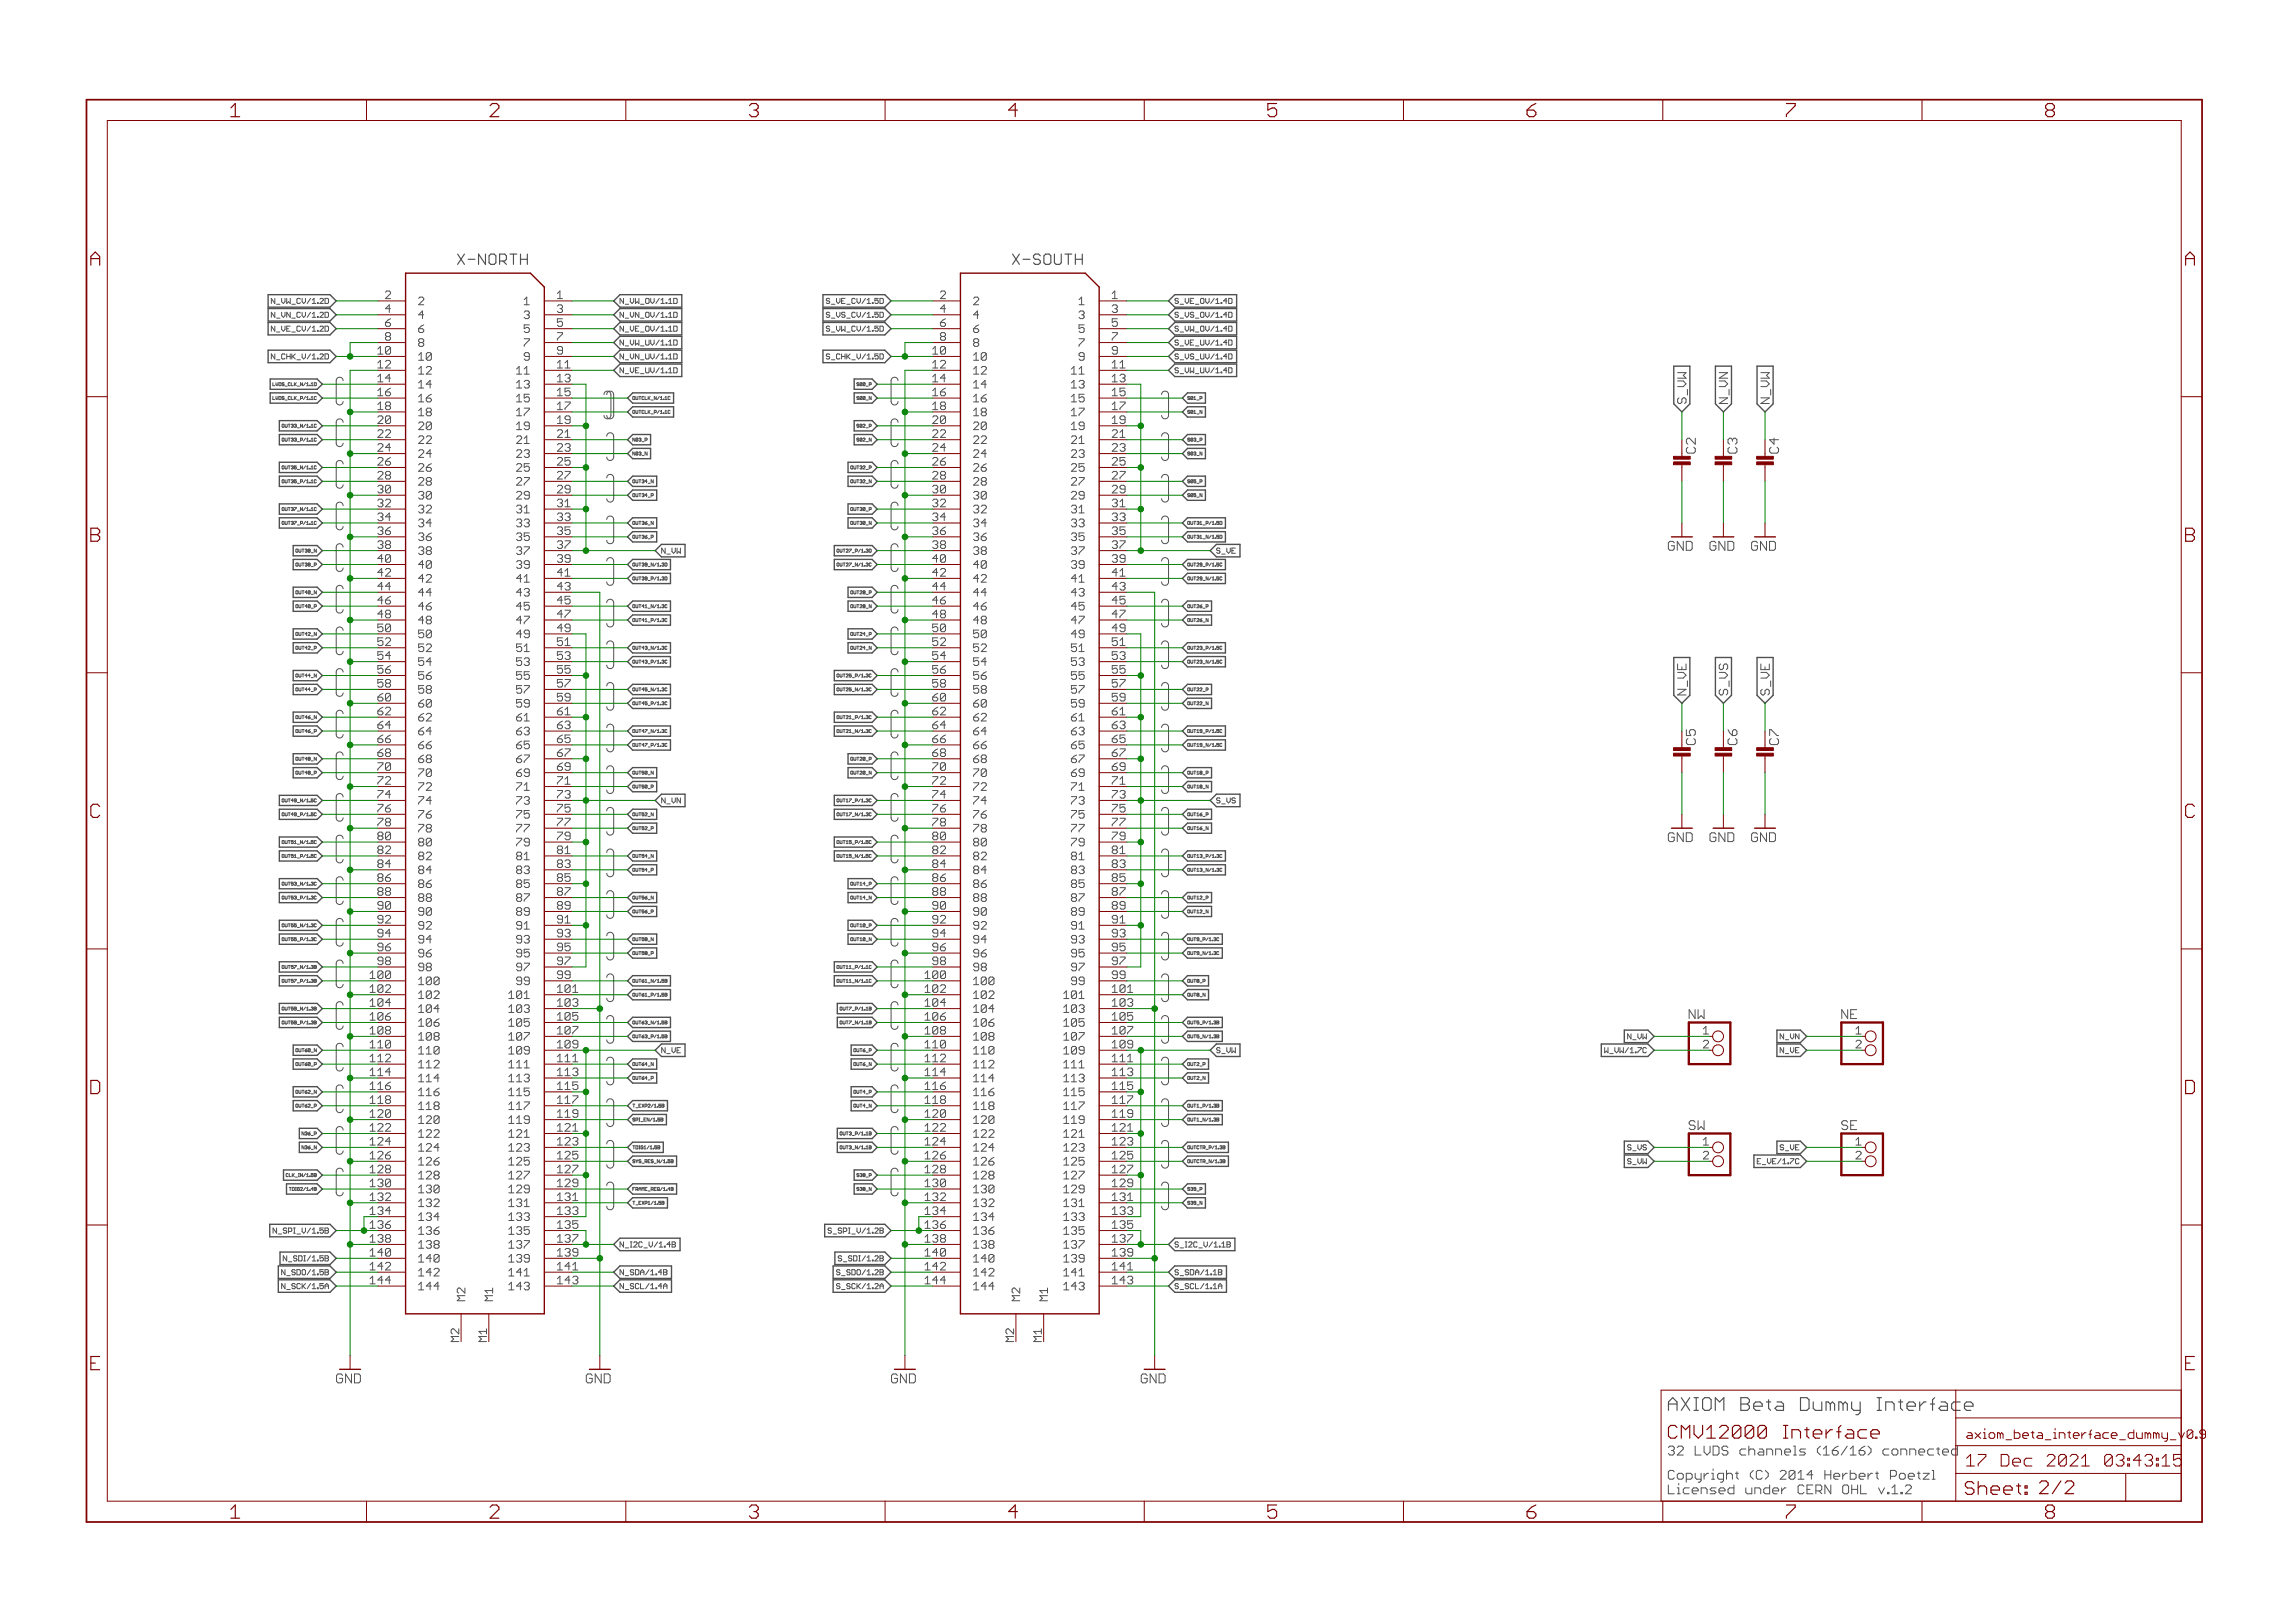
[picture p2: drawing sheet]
<svg xmlns="http://www.w3.org/2000/svg" width="420mm" height="297mm" viewBox="0 0 420 297" stroke-linecap="round" stroke-linejoin="round" font-family="sans-serif">
<defs><g id="words">
<g font-size="3.7" fill="#800000">
<text x="42.9" y="21.4">1</text>
<text x="90.3" y="21.4">2</text>
<text x="137.8" y="21.4">3</text>
<text x="185.3" y="21.4">4</text>
<text x="232.7" y="21.4">5</text>
<text x="280.2" y="21.4">6</text>
<text x="327.6" y="21.4">7</text>
<text x="375.1" y="21.4">8</text>
<text x="17.2" y="48.6">A</text>
<text x="400.7" y="48.6">A</text>
<text x="17.2" y="99.2">B</text>
<text x="400.7" y="99.2">B</text>
<text x="17.1" y="149.7">C</text>
<text x="400.6" y="149.7">C</text>
<text x="17" y="200.2">D</text>
<text x="400.5" y="200.2">D</text>
<text x="17.3" y="250.8">E</text>
<text x="400.7" y="250.8">E</text>
<text x="42.9" y="277.9">1</text>
<text x="90.3" y="277.9">2</text>
<text x="137.8" y="277.9">3</text>
<text x="185.3" y="277.9">4</text>
<text x="232.7" y="277.9">5</text>
<text x="280.2" y="277.9">6</text>
<text x="327.6" y="277.9">7</text>
<text x="375.1" y="277.9">8</text>
</g>
<g font-size="3.6" fill="#800000">
<text x="306" y="258.2">AXIOM Beta Dummy Interface</text>
<text x="306" y="263.3">CMV12000 Interface</text>
<text x="360.4" y="273.6">Sheet: 2/2</text>
</g>
<g font-size="3.2" fill="#800000">
<text x="360.6" y="268.4">17 Dec 2021</text>
<text x="382.3" y="268.4">03:43:16</text>
</g>
<g font-size="2.9" fill="#505050">
<text x="84.1" y="48.5">X-NORTH</text>
<text x="185.9" y="48.5">X-SOUTH</text>
</g>
<g font-size="2.5" fill="#505050">
<text x="311.1" y="83" transform="rotate(-90 311.1 83)">C2</text>
<text x="318.7" y="83" transform="rotate(-90 318.7 83)">C3</text>
<text x="326.4" y="83" transform="rotate(-90 326.4 83)">C4</text>
<text x="311.1" y="136.3" transform="rotate(-90 311.1 136.3)">C5</text>
<text x="318.7" y="136.3" transform="rotate(-90 318.7 136.3)">C6</text>
<text x="326.4" y="136.3" transform="rotate(-90 326.4 136.3)">C7</text>
<text x="309.8" y="186.5">NW</text>
<text x="337.8" y="186.5">NE</text>
<text x="309.8" y="206.8">SW</text>
<text x="337.8" y="206.8">SE</text>
<text x="306" y="266.4">32 LVDS channels (16/16) connected</text>
<text x="306" y="270.8">Copyright (C) 2014 Herbert Poetzl</text>
<text x="306" y="273.5">Licensed under CERN OHL v.1.2</text>
</g>
<g font-size="2.5" fill="#800000">
<text x="306" y="100.8">GND</text>
<text x="313.7" y="100.8">GND</text>
<text x="321.3" y="100.8">GND</text>
<text x="306" y="154.1">GND</text>
<text x="313.7" y="154.1">GND</text>
<text x="321.3" y="154.1">GND</text>
<text x="62.2" y="253.2">GND</text>
<text x="107.9" y="253.2">GND</text>
<text x="163.8" y="253.2">GND</text>
<text x="209.5" y="253.2">GND</text>
</g>
<g font-size="2.3" fill="#505050">
<text x="309.4" y="73.9" transform="rotate(-90 309.4 73.9)">S_VW</text>
<text x="317" y="73.9" transform="rotate(-90 317 73.9)">N_VN</text>
<text x="324.7" y="73.9" transform="rotate(-90 324.7 73.9)">N_VW</text>
<text x="309.4" y="127.2" transform="rotate(-90 309.4 127.2)">N_VE</text>
<text x="317" y="127.2" transform="rotate(-90 317 127.2)">S_VS</text>
<text x="324.7" y="127.2" transform="rotate(-90 324.7 127.2)">S_VE</text>
</g>
<text font-size="2.3" fill="#800000" x="360.6" y="263.3">axiom_beta_interface_dummy_v0.9</text>
<g font-size="2.1" fill="#505050">
<text x="71.2" y="54.7">2</text>
<text x="71.2" y="57.3">4</text>
<text x="71.2" y="59.8">6</text>
<text x="77.3" y="55.8">2</text>
<text x="77.3" y="58.4">4</text>
<text x="96.6" y="55.8">1</text>
<text x="96.6" y="58.4">3</text>
<text x="102.7" y="54.7">1</text>
<text x="102.7" y="57.3">3</text>
<text x="102.7" y="59.8">5</text>
<text x="172.8" y="54.7">2</text>
<text x="172.8" y="57.3">4</text>
<text x="172.8" y="59.8">6</text>
<text x="178.8" y="55.8">2</text>
<text x="178.8" y="58.4">4</text>
<text x="198.2" y="55.8">1</text>
<text x="198.2" y="58.4">3</text>
<text x="204.2" y="54.7">1</text>
<text x="204.2" y="57.3">3</text>
<text x="204.2" y="59.8">5</text>
<text x="69.9" y="64.9">10</text>
<text x="71.2" y="62.3">8</text>
<text x="77.3" y="60.9">6</text>
<text x="77.3" y="63.5">8</text>
<text x="77.3" y="66">10</text>
<text x="96.6" y="60.9">5</text>
<text x="96.6" y="63.5">7</text>
<text x="96.6" y="66">9</text>
<text x="102.7" y="62.3">7</text>
<text x="102.7" y="64.9">9</text>
<text x="171.5" y="64.9">10</text>
<text x="172.8" y="62.3">8</text>
<text x="178.8" y="60.9">6</text>
<text x="178.8" y="63.5">8</text>
<text x="178.8" y="66">10</text>
<text x="198.2" y="60.9">5</text>
<text x="198.2" y="63.5">7</text>
<text x="198.2" y="66">9</text>
<text x="204.2" y="62.3">7</text>
<text x="204.2" y="64.9">9</text>
<text x="69.9" y="67.4">12</text>
<text x="69.9" y="70">14</text>
<text x="77.3" y="68.5">12</text>
<text x="77.3" y="71.1">14</text>
<text x="95.3" y="68.5">11</text>
<text x="95.3" y="71.1">13</text>
<text x="102.7" y="67.4">11</text>
<text x="102.7" y="70">13</text>
<text x="171.5" y="67.4">12</text>
<text x="171.5" y="70">14</text>
<text x="178.8" y="68.5">12</text>
<text x="178.8" y="71.1">14</text>
<text x="196.9" y="68.5">11</text>
<text x="196.9" y="71.1">13</text>
<text x="204.2" y="67.4">11</text>
<text x="204.2" y="70">13</text>
<text x="69.9" y="72.5">16</text>
<text x="69.9" y="75">18</text>
<text x="69.9" y="77.6">20</text>
<text x="77.3" y="73.6">16</text>
<text x="77.3" y="76.2">18</text>
<text x="95.3" y="73.6">15</text>
<text x="95.3" y="76.2">17</text>
<text x="102.7" y="72.5">15</text>
<text x="102.7" y="75">17</text>
<text x="102.7" y="77.6">19</text>
<text x="171.5" y="72.5">16</text>
<text x="171.5" y="75">18</text>
<text x="171.5" y="77.6">20</text>
<text x="178.8" y="73.6">16</text>
<text x="178.8" y="76.2">18</text>
<text x="196.9" y="73.6">15</text>
<text x="196.9" y="76.2">17</text>
<text x="204.2" y="72.5">15</text>
<text x="204.2" y="75">17</text>
<text x="204.2" y="77.6">19</text>
<text x="69.9" y="80.1">22</text>
<text x="69.9" y="82.7">24</text>
<text x="77.3" y="78.7">20</text>
<text x="77.3" y="81.2">22</text>
<text x="77.3" y="83.8">24</text>
<text x="95.3" y="78.7">19</text>
<text x="95.3" y="81.2">21</text>
<text x="95.3" y="83.8">23</text>
<text x="102.7" y="80.1">21</text>
<text x="102.7" y="82.7">23</text>
<text x="171.5" y="80.1">22</text>
<text x="171.5" y="82.7">24</text>
<text x="178.8" y="78.7">20</text>
<text x="178.8" y="81.2">22</text>
<text x="178.8" y="83.8">24</text>
<text x="196.9" y="78.7">19</text>
<text x="196.9" y="81.2">21</text>
<text x="196.9" y="83.8">23</text>
<text x="204.2" y="80.1">21</text>
<text x="204.2" y="82.7">23</text>
<text x="69.9" y="85.2">26</text>
<text x="69.9" y="87.7">28</text>
<text x="77.3" y="86.3">26</text>
<text x="77.3" y="88.8">28</text>
<text x="95.3" y="86.3">25</text>
<text x="95.3" y="88.8">27</text>
<text x="102.7" y="85.2">25</text>
<text x="102.7" y="87.7">27</text>
<text x="171.5" y="85.2">26</text>
<text x="171.5" y="87.7">28</text>
<text x="178.8" y="86.3">26</text>
<text x="178.8" y="88.8">28</text>
<text x="196.9" y="86.3">25</text>
<text x="196.9" y="88.8">27</text>
<text x="204.2" y="85.2">25</text>
<text x="204.2" y="87.7">27</text>
<text x="69.9" y="90.3">30</text>
<text x="69.9" y="92.8">32</text>
<text x="69.9" y="95.4">34</text>
<text x="77.3" y="91.4">30</text>
<text x="77.3" y="93.9">32</text>
<text x="95.3" y="91.4">29</text>
<text x="95.3" y="93.9">31</text>
<text x="102.7" y="90.3">29</text>
<text x="102.7" y="92.8">31</text>
<text x="102.7" y="95.4">33</text>
<text x="171.5" y="90.3">30</text>
<text x="171.5" y="92.8">32</text>
<text x="171.5" y="95.4">34</text>
<text x="178.8" y="91.4">30</text>
<text x="178.8" y="93.9">32</text>
<text x="196.9" y="91.4">29</text>
<text x="196.9" y="93.9">31</text>
<text x="204.2" y="90.3">29</text>
<text x="204.2" y="92.8">31</text>
<text x="204.2" y="95.4">33</text>
<text x="69.9" y="97.9">36</text>
<text x="69.9" y="100.4">38</text>
<text x="77.3" y="96.5">34</text>
<text x="77.3" y="99">36</text>
<text x="77.3" y="101.5">38</text>
<text x="95.3" y="96.5">33</text>
<text x="95.3" y="99">35</text>
<text x="95.3" y="101.5">37</text>
<text x="102.7" y="97.9">35</text>
<text x="102.7" y="100.4">37</text>
<text x="171.5" y="97.9">36</text>
<text x="171.5" y="100.4">38</text>
<text x="178.8" y="96.5">34</text>
<text x="178.8" y="99">36</text>
<text x="178.8" y="101.5">38</text>
<text x="196.9" y="96.5">33</text>
<text x="196.9" y="99">35</text>
<text x="196.9" y="101.5">37</text>
<text x="204.2" y="97.9">35</text>
<text x="204.2" y="100.4">37</text>
<text x="69.9" y="103">40</text>
<text x="69.9" y="105.5">42</text>
<text x="77.3" y="104.1">40</text>
<text x="77.3" y="106.6">42</text>
<text x="95.3" y="104.1">39</text>
<text x="95.3" y="106.6">41</text>
<text x="102.7" y="103">39</text>
<text x="102.7" y="105.5">41</text>
<text x="171.5" y="103">40</text>
<text x="171.5" y="105.5">42</text>
<text x="178.8" y="104.1">40</text>
<text x="178.8" y="106.6">42</text>
<text x="196.9" y="104.1">39</text>
<text x="196.9" y="106.6">41</text>
<text x="204.2" y="103">39</text>
<text x="204.2" y="105.5">41</text>
<text x="69.9" y="108">44</text>
<text x="69.9" y="110.6">46</text>
<text x="69.9" y="113.1">48</text>
<text x="77.3" y="109.2">44</text>
<text x="77.3" y="111.7">46</text>
<text x="95.3" y="109.2">43</text>
<text x="95.3" y="111.7">45</text>
<text x="102.7" y="108">43</text>
<text x="102.7" y="110.6">45</text>
<text x="102.7" y="113.1">47</text>
<text x="171.5" y="108">44</text>
<text x="171.5" y="110.6">46</text>
<text x="171.5" y="113.1">48</text>
<text x="178.8" y="109.2">44</text>
<text x="178.8" y="111.7">46</text>
<text x="196.9" y="109.2">43</text>
<text x="196.9" y="111.7">45</text>
<text x="204.2" y="108">43</text>
<text x="204.2" y="110.6">45</text>
<text x="204.2" y="113.1">47</text>
<text x="69.9" y="115.7">50</text>
<text x="69.9" y="118.2">52</text>
<text x="77.3" y="114.2">48</text>
<text x="77.3" y="116.8">50</text>
<text x="77.3" y="119.3">52</text>
<text x="95.3" y="114.2">47</text>
<text x="95.3" y="116.8">49</text>
<text x="95.3" y="119.3">51</text>
<text x="102.7" y="115.7">49</text>
<text x="102.7" y="118.2">51</text>
<text x="171.5" y="115.7">50</text>
<text x="171.5" y="118.2">52</text>
<text x="178.8" y="114.2">48</text>
<text x="178.8" y="116.8">50</text>
<text x="178.8" y="119.3">52</text>
<text x="196.9" y="114.2">47</text>
<text x="196.9" y="116.8">49</text>
<text x="196.9" y="119.3">51</text>
<text x="204.2" y="115.7">49</text>
<text x="204.2" y="118.2">51</text>
<text x="69.9" y="120.7">54</text>
<text x="69.9" y="123.3">56</text>
<text x="69.9" y="125.8">58</text>
<text x="77.3" y="121.9">54</text>
<text x="77.3" y="124.4">56</text>
<text x="95.3" y="121.9">53</text>
<text x="95.3" y="124.4">55</text>
<text x="102.7" y="120.7">53</text>
<text x="102.7" y="123.3">55</text>
<text x="102.7" y="125.8">57</text>
<text x="171.5" y="120.7">54</text>
<text x="171.5" y="123.3">56</text>
<text x="171.5" y="125.8">58</text>
<text x="178.8" y="121.9">54</text>
<text x="178.8" y="124.4">56</text>
<text x="196.9" y="121.9">53</text>
<text x="196.9" y="124.4">55</text>
<text x="204.2" y="120.7">53</text>
<text x="204.2" y="123.3">55</text>
<text x="204.2" y="125.8">57</text>
<text x="69.9" y="128.4">60</text>
<text x="69.9" y="130.9">62</text>
<text x="77.3" y="126.9">58</text>
<text x="77.3" y="129.5">60</text>
<text x="95.3" y="126.9">57</text>
<text x="95.3" y="129.5">59</text>
<text x="102.7" y="128.4">59</text>
<text x="102.7" y="130.9">61</text>
<text x="171.5" y="128.4">60</text>
<text x="171.5" y="130.9">62</text>
<text x="178.8" y="126.9">58</text>
<text x="178.8" y="129.5">60</text>
<text x="196.9" y="126.9">57</text>
<text x="196.9" y="129.5">59</text>
<text x="204.2" y="128.4">59</text>
<text x="204.2" y="130.9">61</text>
<text x="69.9" y="133.4">64</text>
<text x="69.9" y="136">66</text>
<text x="77.3" y="132">62</text>
<text x="77.3" y="134.6">64</text>
<text x="77.3" y="137.1">66</text>
<text x="95.3" y="132">61</text>
<text x="95.3" y="134.6">63</text>
<text x="95.3" y="137.1">65</text>
<text x="102.7" y="133.4">63</text>
<text x="102.7" y="136">65</text>
<text x="171.5" y="133.4">64</text>
<text x="171.5" y="136">66</text>
<text x="178.8" y="132">62</text>
<text x="178.8" y="134.6">64</text>
<text x="178.8" y="137.1">66</text>
<text x="196.9" y="132">61</text>
<text x="196.9" y="134.6">63</text>
<text x="196.9" y="137.1">65</text>
<text x="204.2" y="133.4">63</text>
<text x="204.2" y="136">65</text>
<text x="69.9" y="138.5">68</text>
<text x="69.9" y="141.1">70</text>
<text x="69.9" y="143.6">72</text>
<text x="77.3" y="139.6">68</text>
<text x="77.3" y="142.2">70</text>
<text x="95.3" y="139.6">67</text>
<text x="95.3" y="142.2">69</text>
<text x="102.7" y="138.5">67</text>
<text x="102.7" y="141.1">69</text>
<text x="102.7" y="143.6">71</text>
<text x="171.5" y="138.5">68</text>
<text x="171.5" y="141.1">70</text>
<text x="171.5" y="143.6">72</text>
<text x="178.8" y="139.6">68</text>
<text x="178.8" y="142.2">70</text>
<text x="196.9" y="139.6">67</text>
<text x="196.9" y="142.2">69</text>
<text x="204.2" y="138.5">67</text>
<text x="204.2" y="141.1">69</text>
<text x="204.2" y="143.6">71</text>
<text x="69.9" y="146.1">74</text>
<text x="69.9" y="148.7">76</text>
<text x="77.3" y="144.7">72</text>
<text x="77.3" y="147.3">74</text>
<text x="77.3" y="149.8">76</text>
<text x="95.3" y="144.7">71</text>
<text x="95.3" y="147.3">73</text>
<text x="95.3" y="149.8">75</text>
<text x="102.7" y="146.1">73</text>
<text x="102.7" y="148.7">75</text>
<text x="171.5" y="146.1">74</text>
<text x="171.5" y="148.7">76</text>
<text x="178.8" y="144.7">72</text>
<text x="178.8" y="147.3">74</text>
<text x="178.8" y="149.8">76</text>
<text x="196.9" y="144.7">71</text>
<text x="196.9" y="147.3">73</text>
<text x="196.9" y="149.8">75</text>
<text x="204.2" y="146.1">73</text>
<text x="204.2" y="148.7">75</text>
<text x="69.9" y="151.2">78</text>
<text x="69.9" y="153.8">80</text>
<text x="77.3" y="152.3">78</text>
<text x="77.3" y="154.9">80</text>
<text x="95.3" y="152.3">77</text>
<text x="95.3" y="154.9">79</text>
<text x="102.7" y="151.2">77</text>
<text x="102.7" y="153.8">79</text>
<text x="171.5" y="151.2">78</text>
<text x="171.5" y="153.8">80</text>
<text x="178.8" y="152.3">78</text>
<text x="178.8" y="154.9">80</text>
<text x="196.9" y="152.3">77</text>
<text x="196.9" y="154.9">79</text>
<text x="204.2" y="151.2">77</text>
<text x="204.2" y="153.8">79</text>
<text x="69.9" y="156.3">82</text>
<text x="69.9" y="158.8">84</text>
<text x="69.9" y="161.4">86</text>
<text x="77.3" y="157.4">82</text>
<text x="77.3" y="160">84</text>
<text x="95.3" y="157.4">81</text>
<text x="95.3" y="160">83</text>
<text x="102.7" y="156.3">81</text>
<text x="102.7" y="158.8">83</text>
<text x="102.7" y="161.4">85</text>
<text x="171.5" y="156.3">82</text>
<text x="171.5" y="158.8">84</text>
<text x="171.5" y="161.4">86</text>
<text x="178.8" y="157.4">82</text>
<text x="178.8" y="160">84</text>
<text x="196.9" y="157.4">81</text>
<text x="196.9" y="160">83</text>
<text x="204.2" y="156.3">81</text>
<text x="204.2" y="158.8">83</text>
<text x="204.2" y="161.4">85</text>
<text x="69.9" y="163.9">88</text>
<text x="69.9" y="166.5">90</text>
<text x="77.3" y="162.5">86</text>
<text x="77.3" y="165">88</text>
<text x="77.3" y="167.6">90</text>
<text x="95.3" y="162.5">85</text>
<text x="95.3" y="165">87</text>
<text x="95.3" y="167.6">89</text>
<text x="102.7" y="163.9">87</text>
<text x="102.7" y="166.5">89</text>
<text x="171.5" y="163.9">88</text>
<text x="171.5" y="166.5">90</text>
<text x="178.8" y="162.5">86</text>
<text x="178.8" y="165">88</text>
<text x="178.8" y="167.6">90</text>
<text x="196.9" y="162.5">85</text>
<text x="196.9" y="165">87</text>
<text x="196.9" y="167.6">89</text>
<text x="204.2" y="163.9">87</text>
<text x="204.2" y="166.5">89</text>
<text x="69.9" y="169">92</text>
<text x="69.9" y="171.5">94</text>
<text x="77.3" y="170.1">92</text>
<text x="77.3" y="172.7">94</text>
<text x="95.3" y="170.1">91</text>
<text x="95.3" y="172.7">93</text>
<text x="102.7" y="169">91</text>
<text x="102.7" y="171.5">93</text>
<text x="171.5" y="169">92</text>
<text x="171.5" y="171.5">94</text>
<text x="178.8" y="170.1">92</text>
<text x="178.8" y="172.7">94</text>
<text x="196.9" y="170.1">91</text>
<text x="196.9" y="172.7">93</text>
<text x="204.2" y="169">91</text>
<text x="204.2" y="171.5">93</text>
<text x="68.5" y="179.2">100</text>
<text x="69.9" y="174.1">96</text>
<text x="69.9" y="176.6">98</text>
<text x="77.3" y="175.2">96</text>
<text x="77.3" y="177.7">98</text>
<text x="95.3" y="175.2">95</text>
<text x="95.3" y="177.7">97</text>
<text x="102.7" y="174.1">95</text>
<text x="102.7" y="176.6">97</text>
<text x="102.7" y="179.2">99</text>
<text x="170.1" y="179.2">100</text>
<text x="171.5" y="174.1">96</text>
<text x="171.5" y="176.6">98</text>
<text x="178.8" y="175.2">96</text>
<text x="178.8" y="177.7">98</text>
<text x="196.9" y="175.2">95</text>
<text x="196.9" y="177.7">97</text>
<text x="204.2" y="174.1">95</text>
<text x="204.2" y="176.6">97</text>
<text x="204.2" y="179.2">99</text>
<text x="68.5" y="181.7">102</text>
<text x="68.5" y="184.2">104</text>
<text x="77.3" y="180.3">100</text>
<text x="77.3" y="182.8">102</text>
<text x="77.3" y="185.4">104</text>
<text x="93.9" y="182.8">101</text>
<text x="93.9" y="185.4">103</text>
<text x="95.3" y="180.3">99</text>
<text x="102.7" y="181.7">101</text>
<text x="102.7" y="184.2">103</text>
<text x="170.1" y="181.7">102</text>
<text x="170.1" y="184.2">104</text>
<text x="178.8" y="180.3">100</text>
<text x="178.8" y="182.8">102</text>
<text x="178.8" y="185.4">104</text>
<text x="195.5" y="182.8">101</text>
<text x="195.5" y="185.4">103</text>
<text x="196.9" y="180.3">99</text>
<text x="204.2" y="181.7">101</text>
<text x="204.2" y="184.2">103</text>
<text x="68.5" y="186.8">106</text>
<text x="68.5" y="189.3">108</text>
<text x="68.5" y="191.9">110</text>
<text x="77.3" y="187.9">106</text>
<text x="77.3" y="190.4">108</text>
<text x="93.9" y="187.9">105</text>
<text x="93.9" y="190.4">107</text>
<text x="102.7" y="186.8">105</text>
<text x="102.7" y="189.3">107</text>
<text x="102.7" y="191.9">109</text>
<text x="170.1" y="186.8">106</text>
<text x="170.1" y="189.3">108</text>
<text x="170.1" y="191.9">110</text>
<text x="178.8" y="187.9">106</text>
<text x="178.8" y="190.4">108</text>
<text x="195.5" y="187.9">105</text>
<text x="195.5" y="190.4">107</text>
<text x="204.2" y="186.8">105</text>
<text x="204.2" y="189.3">107</text>
<text x="204.2" y="191.9">109</text>
<text x="68.5" y="194.4">112</text>
<text x="68.5" y="196.9">114</text>
<text x="77.3" y="193">110</text>
<text x="77.3" y="195.5">112</text>
<text x="93.9" y="193">109</text>
<text x="93.9" y="195.5">111</text>
<text x="102.7" y="196.9">113</text>
<text x="170.1" y="194.4">112</text>
<text x="170.1" y="196.9">114</text>
<text x="178.8" y="193">110</text>
<text x="178.8" y="195.5">112</text>
<text x="195.5" y="193">109</text>
<text x="195.5" y="195.5">111</text>
<text x="204.2" y="196.9">113</text>
<text x="68.5" y="199.5">116</text>
<text x="68.5" y="202">118</text>
<text x="77.3" y="198">114</text>
<text x="77.3" y="200.6">116</text>
<text x="77.3" y="203.1">118</text>
<text x="93.9" y="198">113</text>
<text x="93.9" y="200.6">115</text>
<text x="93.9" y="203.1">117</text>
<text x="102.7" y="199.5">115</text>
<text x="170.1" y="199.5">116</text>
<text x="170.1" y="202">118</text>
<text x="178.8" y="198">114</text>
<text x="178.8" y="200.6">116</text>
<text x="178.8" y="203.1">118</text>
<text x="195.5" y="198">113</text>
<text x="195.5" y="200.6">115</text>
<text x="195.5" y="203.1">117</text>
<text x="204.2" y="199.5">115</text>
<text x="68.5" y="204.6">120</text>
<text x="68.5" y="207.1">122</text>
<text x="68.5" y="209.6">124</text>
<text x="77.3" y="205.7">120</text>
<text x="77.3" y="208.2">122</text>
<text x="93.9" y="205.7">119</text>
<text x="93.9" y="208.2">121</text>
<text x="102.7" y="204.6">119</text>
<text x="102.7" y="209.6">123</text>
<text x="170.1" y="204.6">120</text>
<text x="170.1" y="207.1">122</text>
<text x="170.1" y="209.6">124</text>
<text x="178.8" y="205.7">120</text>
<text x="178.8" y="208.2">122</text>
<text x="195.5" y="205.7">119</text>
<text x="195.5" y="208.2">121</text>
<text x="204.2" y="204.6">119</text>
<text x="204.2" y="209.6">123</text>
<text x="68.5" y="212.2">126</text>
<text x="68.5" y="214.7">128</text>
<text x="77.3" y="210.7">124</text>
<text x="77.3" y="213.3">126</text>
<text x="77.3" y="215.8">128</text>
<text x="93.9" y="210.7">123</text>
<text x="93.9" y="213.3">125</text>
<text x="93.9" y="215.8">127</text>
<text x="102.7" y="212.2">125</text>
<text x="170.1" y="212.2">126</text>
<text x="170.1" y="214.7">128</text>
<text x="178.8" y="210.7">124</text>
<text x="178.8" y="213.3">126</text>
<text x="178.8" y="215.8">128</text>
<text x="195.5" y="210.7">123</text>
<text x="195.5" y="213.3">125</text>
<text x="195.5" y="215.8">127</text>
<text x="204.2" y="212.2">125</text>
<text x="68.5" y="217.2">130</text>
<text x="68.5" y="219.8">132</text>
<text x="77.3" y="218.4">130</text>
<text x="77.3" y="220.9">132</text>
<text x="93.9" y="218.4">129</text>
<text x="93.9" y="220.9">131</text>
<text x="102.7" y="217.2">129</text>
<text x="102.7" y="219.8">131</text>
<text x="170.1" y="217.2">130</text>
<text x="170.1" y="219.8">132</text>
<text x="178.8" y="218.4">130</text>
<text x="178.8" y="220.9">132</text>
<text x="195.5" y="218.4">129</text>
<text x="195.5" y="220.9">131</text>
<text x="204.2" y="217.2">129</text>
<text x="204.2" y="219.8">131</text>
<text x="68.5" y="222.3">134</text>
<text x="68.5" y="224.9">136</text>
<text x="68.5" y="227.4">138</text>
<text x="77.3" y="223.4">134</text>
<text x="77.3" y="226">136</text>
<text x="93.9" y="223.4">133</text>
<text x="93.9" y="226">135</text>
<text x="102.7" y="222.3">133</text>
<text x="170.1" y="222.3">134</text>
<text x="170.1" y="224.9">136</text>
<text x="170.1" y="227.4">138</text>
<text x="178.8" y="223.4">134</text>
<text x="178.8" y="226">136</text>
<text x="195.5" y="223.4">133</text>
<text x="195.5" y="226">135</text>
<text x="204.2" y="222.3">133</text>
<text x="68.5" y="229.9">140</text>
<text x="68.5" y="232.5">142</text>
<text x="77.3" y="228.5">138</text>
<text x="77.3" y="231.1">140</text>
<text x="77.3" y="233.6">142</text>
<text x="93.9" y="228.5">137</text>
<text x="93.9" y="231.1">139</text>
<text x="93.9" y="233.6">141</text>
<text x="102.7" y="229.9">139</text>
<text x="102.7" y="232.5">141</text>
<text x="170.1" y="229.9">140</text>
<text x="170.1" y="232.5">142</text>
<text x="178.8" y="228.5">138</text>
<text x="178.8" y="231.1">140</text>
<text x="178.8" y="233.6">142</text>
<text x="195.5" y="228.5">137</text>
<text x="195.5" y="231.1">139</text>
<text x="195.5" y="233.6">141</text>
<text x="204.2" y="229.9">139</text>
<text x="204.2" y="232.5">141</text>
<text x="68.5" y="235">144</text>
<text x="77.3" y="236.1">144</text>
<text x="85.8" y="238.1" transform="rotate(-90 85.8 238.1)">M2</text>
<text x="90.9" y="238.1" transform="rotate(-90 90.9 238.1)">M1</text>
<text x="93.9" y="236.1">143</text>
<text x="102.7" y="235">143</text>
<text x="170.1" y="235">144</text>
<text x="178.8" y="236.1">144</text>
<text x="187.4" y="238.1" transform="rotate(-90 187.4 238.1)">M2</text>
<text x="192.5" y="238.1" transform="rotate(-90 192.5 238.1)">M1</text>
<text x="195.5" y="236.1">143</text>
<text x="204.2" y="235">143</text>
<text x="84.7" y="246" transform="rotate(-90 84.7 246)">M2</text>
<text x="89.8" y="246" transform="rotate(-90 89.8 246)">M1</text>
<text x="186.3" y="246" transform="rotate(-90 186.3 246)">M2</text>
<text x="191.4" y="246" transform="rotate(-90 191.4 246)">M1</text>
</g>
<g font-size="2.1" fill="#800000">
<text x="312.5" y="189.3">1</text>
<text x="312.5" y="191.9">2</text>
<text x="340.4" y="189.3">1</text>
<text x="340.4" y="191.9">2</text>
<text x="312.5" y="209.6">1</text>
<text x="340.4" y="209.6">1</text>
<text x="312.5" y="212.2">2</text>
<text x="340.4" y="212.2">2</text>
</g>
<g font-size="2.1" fill="#008000">
<text x="102.7" y="194.4">111</text>
<text x="204.2" y="194.4">111</text>
<text x="102.7" y="202">117</text>
<text x="204.2" y="202">117</text>
<text x="102.7" y="207.1">121</text>
<text x="204.2" y="207.1">121</text>
<text x="102.7" y="214.7">127</text>
<text x="204.2" y="214.7">127</text>
<text x="102.7" y="224.9">135</text>
<text x="102.7" y="227.4">137</text>
<text x="204.2" y="224.9">135</text>
<text x="204.2" y="227.4">137</text>
</g>
<g font-size="1.4" fill="#505050">
<text x="50.4" y="55.6">N_VW_CV/1.2D</text>
<text x="50.7" y="58.1">N_VN_CV/1.2D</text>
<text x="114.2" y="55.6">N_VW_OV/1.1D</text>
<text x="114.2" y="58.1">N_VN_OV/1.1D</text>
<text x="152.6" y="58.1">S_VS_CV/1.5D</text>
<text x="152.6" y="55.6">S_VE_CV/1.5D</text>
<text x="215.7" y="55.6">S_VE_OV/1.4D</text>
<text x="215.7" y="58.1">S_VS_OV/1.4D</text>
<text x="50.8" y="65.7">N_CHK_V/1.2D</text>
<text x="50.9" y="60.7">N_VE_CV/1.2D</text>
<text x="114.2" y="60.7">N_VE_OV/1.1D</text>
<text x="114.2" y="63.2">N_VW_UV/1.1D</text>
<text x="114.2" y="65.7">N_VN_UV/1.1D</text>
<text x="152.1" y="60.7">S_VW_CV/1.5D</text>
<text x="152.5" y="65.7">S_CHK_V/1.5D</text>
<text x="215.7" y="60.7">S_VW_OV/1.4D</text>
<text x="215.7" y="63.2">S_VE_UV/1.4D</text>
<text x="215.7" y="65.7">S_VS_UV/1.4D</text>
<text x="114.2" y="68.3">N_VE_UV/1.1D</text>
<text x="215.7" y="68.3">S_VW_UV/1.4D</text>
<text x="121.8" y="101.3">N_VW</text>
<text x="223.4" y="101.3">S_VE</text>
<text x="121.8" y="147">N_VN</text>
<text x="223.4" y="147">S_VS</text>
<text x="298.2" y="190.2">N_VW</text>
<text x="326.5" y="190.2">N_VN</text>
<text x="121.8" y="192.7">N_VE</text>
<text x="223.4" y="192.7">S_VW</text>
<text x="294.1" y="192.7">W_VW/1.7C</text>
<text x="326.6" y="192.7">N_VE</text>
<text x="298.4" y="213">S_VW</text>
<text x="298.8" y="210.5">S_VS</text>
<text x="323.1" y="213">E_VE/1.7C</text>
<text x="326.8" y="210.5">S_VE</text>
<text x="51.7" y="225.7">N_SPI_V/1.5B</text>
<text x="153.4" y="225.7">S_SPI_V/1.2B</text>
<text x="52.4" y="233.3">N_SDO/1.5B</text>
<text x="53.1" y="230.8">N_SDI/1.5B</text>
<text x="114.2" y="233.3">N_SDA/1.4B</text>
<text x="114.2" y="228.3">N_I2C_V/1.4B</text>
<text x="154.2" y="233.3">S_SDO/1.2B</text>
<text x="154.9" y="230.8">S_SDI/1.2B</text>
<text x="215.7" y="233.3">S_SDA/1.1B</text>
<text x="215.7" y="228.3">S_I2C_V/1.1B</text>
<text x="52.7" y="235.9">N_SCK/1.5A</text>
<text x="114.2" y="235.9">N_SCL/1.4A</text>
<text x="154.5" y="235.9">S_SCK/1.2A</text>
<text x="215.7" y="235.9">S_SCL/1.1A</text>
</g>
<g font-size=".8" fill="#505050">
<text x="51.2" y="70.6">LVDS_CLK_N/1.1D</text>
<text x="157.8" y="70.6">S00_P</text>
<text x="51.4" y="73.2">LVDS_CLK_P/1.1C</text>
<text x="116.5" y="73.2">OUTCLK_N/1.1C</text>
<text x="116.5" y="75.7">OUTCLK_P/1.1C</text>
<text x="157.7" y="73.2">S00_N</text>
<text x="218.1" y="73.2">S01_P</text>
<text x="218.1" y="75.7">S01_N</text>
<text x="52.6" y="78.2">OUT33_N/1.1C</text>
<text x="52.8" y="80.8">OUT33_P/1.1C</text>
<text x="116.5" y="80.8">N03_P</text>
<text x="116.5" y="83.3">N03_N</text>
<text x="157.7" y="80.8">S02_N</text>
<text x="157.8" y="78.2">S02_P</text>
<text x="218.1" y="80.8">S03_P</text>
<text x="218.1" y="83.3">S03_N</text>
<text x="52.6" y="85.9">OUT35_N/1.1C</text>
<text x="52.8" y="88.4">OUT35_P/1.1C</text>
<text x="116.5" y="88.4">OUT34_N</text>
<text x="156.4" y="88.4">OUT32_N</text>
<text x="156.6" y="85.9">OUT32_P</text>
<text x="218.1" y="88.4">S05_P</text>
<text x="52.6" y="93.5">OUT37_N/1.1C</text>
<text x="116.5" y="90.9">OUT34_P</text>
<text x="156.6" y="93.5">OUT30_P</text>
<text x="218.1" y="90.9">S05_N</text>
<text x="52.8" y="96">OUT37_P/1.1C</text>
<text x="54.9" y="101.1">OUT38_N</text>
<text x="116.5" y="96">OUT36_N</text>
<text x="116.5" y="98.5">OUT36_P</text>
<text x="154.3" y="101.1">OUT27_P/1.3D</text>
<text x="156.4" y="96">OUT30_N</text>
<text x="218.1" y="96">OUT31_P/1.5D</text>
<text x="218.1" y="98.5">OUT31_N/1.5D</text>
<text x="55" y="103.6">OUT38_P</text>
<text x="116.5" y="103.6">OUT39_N/1.3D</text>
<text x="116.5" y="106.2">OUT39_P/1.3D</text>
<text x="154.2" y="103.6">OUT27_N/1.3C</text>
<text x="218.1" y="103.6">OUT29_P/1.5C</text>
<text x="218.1" y="106.2">OUT29_N/1.5C</text>
<text x="54.9" y="108.7">OUT40_N</text>
<text x="55" y="111.3">OUT40_P</text>
<text x="116.5" y="111.2">OUT41_N/1.3C</text>
<text x="116.5" y="113.8">OUT41_P/1.3C</text>
<text x="156.4" y="111.3">OUT28_N</text>
<text x="156.6" y="108.7">OUT28_P</text>
<text x="218.1" y="111.2">OUT26_P</text>
<text x="218.1" y="113.8">OUT26_N</text>
<text x="54.9" y="116.3">OUT42_N</text>
<text x="55" y="118.9">OUT42_P</text>
<text x="116.5" y="118.9">OUT43_N/1.3C</text>
<text x="156.4" y="118.9">OUT24_N</text>
<text x="156.6" y="116.3">OUT24_P</text>
<text x="218.1" y="118.9">OUT23_P/1.5C</text>
<text x="54.9" y="123.9">OUT44_N</text>
<text x="116.5" y="121.4">OUT43_P/1.3C</text>
<text x="154.4" y="123.9">OUT25_P/1.3C</text>
<text x="218.1" y="121.4">OUT23_N/1.5C</text>
<text x="54.9" y="131.6">OUT46_N</text>
<text x="55" y="126.5">OUT44_P</text>
<text x="116.5" y="126.5">OUT45_N/1.3C</text>
<text x="116.5" y="129">OUT45_P/1.3C</text>
<text x="154.2" y="126.5">OUT25_N/1.3C</text>
<text x="154.4" y="131.6">OUT21_P/1.3C</text>
<text x="218.1" y="126.5">OUT22_P</text>
<text x="218.1" y="129">OUT22_N</text>
<text x="55" y="134.1">OUT46_P</text>
<text x="116.5" y="134.1">OUT47_N/1.3C</text>
<text x="116.5" y="136.6">OUT47_P/1.3C</text>
<text x="154.2" y="134.1">OUT21_N/1.3C</text>
<text x="218.1" y="134.1">OUT19_P/1.5C</text>
<text x="218.1" y="136.6">OUT19_N/1.5C</text>
<text x="54.9" y="139.2">OUT48_N</text>
<text x="55" y="141.7">OUT48_P</text>
<text x="116.5" y="141.7">OUT50_N</text>
<text x="156.4" y="141.7">OUT20_N</text>
<text x="156.6" y="139.2">OUT20_P</text>
<text x="218.1" y="141.7">OUT18_P</text>
<text x="52.6" y="146.8">OUT49_N/1.5C</text>
<text x="52.8" y="149.3">OUT49_P/1.5C</text>
<text x="116.5" y="144.3">OUT50_P</text>
<text x="116.5" y="149.3">OUT52_N</text>
<text x="154.2" y="149.3">OUT17_N/1.3C</text>
<text x="154.4" y="146.8">OUT17_P/1.3C</text>
<text x="218.1" y="144.3">OUT18_N</text>
<text x="218.1" y="149.3">OUT16_P</text>
<text x="52.6" y="154.4">OUT51_N/1.5C</text>
<text x="116.5" y="151.9">OUT52_P</text>
<text x="154.4" y="154.4">OUT15_P/1.5C</text>
<text x="218.1" y="151.9">OUT16_N</text>
<text x="52.8" y="157">OUT51_P/1.5C</text>
<text x="116.5" y="157">OUT54_N</text>
<text x="116.5" y="159.5">OUT54_P</text>
<text x="154.2" y="157">OUT15_N/1.5C</text>
<text x="218.1" y="157">OUT13_P/1.3C</text>
<text x="218.1" y="159.5">OUT13_N/1.3C</text>
<text x="52.6" y="162">OUT53_N/1.3C</text>
<text x="52.8" y="164.6">OUT53_P/1.3C</text>
<text x="116.5" y="164.6">OUT56_N</text>
<text x="116.5" y="167.1">OUT56_P</text>
<text x="156.4" y="164.6">OUT14_N</text>
<text x="156.6" y="162">OUT14_P</text>
<text x="218.1" y="164.6">OUT12_P</text>
<text x="218.1" y="167.1">OUT12_N</text>
<text x="52.6" y="169.7">OUT55_N/1.3C</text>
<text x="52.8" y="172.2">OUT55_P/1.3C</text>
<text x="116.5" y="172.2">OUT58_N</text>
<text x="156.4" y="172.2">OUT10_N</text>
<text x="156.6" y="169.7">OUT10_P</text>
<text x="218.1" y="172.2">OUT9_P/1.3C</text>
<text x="52.7" y="177.3">OUT57_N/1.3B</text>
<text x="52.8" y="179.8">OUT57_P/1.3B</text>
<text x="116.5" y="174.7">OUT58_P</text>
<text x="116.5" y="179.8">OUT61_N/1.5B</text>
<text x="154.2" y="179.8">OUT11_N/1.1C</text>
<text x="154.4" y="177.3">OUT11_P/1.1C</text>
<text x="218.1" y="174.7">OUT9_N/1.3C</text>
<text x="218.1" y="179.8">OUT8_P</text>
<text x="52.7" y="184.9">OUT59_N/1.3B</text>
<text x="116.5" y="182.4">OUT61_P/1.5B</text>
<text x="154.9" y="184.9">OUT7_P/1.1B</text>
<text x="218.1" y="182.4">OUT8_N</text>
<text x="52.8" y="187.4">OUT59_P/1.3B</text>
<text x="116.5" y="187.4">OUT63_N/1.5B</text>
<text x="116.5" y="190">OUT63_P/1.5B</text>
<text x="154.8" y="187.4">OUT7_N/1.1B</text>
<text x="218.1" y="187.4">OUT5_P/1.3B</text>
<text x="218.1" y="190">OUT5_N/1.3B</text>
<text x="54.9" y="192.5">OUT60_N</text>
<text x="55" y="195.1">OUT60_P</text>
<text x="116.5" y="195.1">OUT64_N</text>
<text x="116.5" y="197.6">OUT64_P</text>
<text x="157" y="195.1">OUT6_N</text>
<text x="157.1" y="192.5">OUT6_P</text>
<text x="218.1" y="195.1">OUT2_P</text>
<text x="218.1" y="197.6">OUT2_N</text>
<text x="54.9" y="200.1">OUT62_N</text>
<text x="55" y="202.7">OUT62_P</text>
<text x="116.5" y="202.7">T_EXP2/1.5B</text>
<text x="157" y="202.7">OUT4_N</text>
<text x="157.1" y="200.1">OUT4_P</text>
<text x="218.1" y="202.7">OUT1_P/1.3B</text>
<text x="56.1" y="207.8">N36_P</text>
<text x="116.5" y="205.2">SPI_EN/1.5B</text>
<text x="154.9" y="207.8">OUT3_P/1.1B</text>
<text x="218.1" y="205.2">OUT1_N/1.3B</text>
<text x="53.6" y="215.4">CLK_IN/1.5B</text>
<text x="56" y="210.3">N36_N</text>
<text x="116.5" y="210.3">TDIG1/1.5B</text>
<text x="116.5" y="212.8">SYS_RES_N/1.5B</text>
<text x="154.8" y="210.3">OUT3_N/1.1B</text>
<text x="157.8" y="215.4">S38_P</text>
<text x="218.1" y="210.3">OUTCTR_P/1.3B</text>
<text x="218.1" y="212.8">OUTCTR_N/1.3B</text>
<text x="54" y="217.9">TDIG2/1.4B</text>
<text x="116.5" y="217.9">FRAME_REQ/1.4B</text>
<text x="116.5" y="220.4">T_EXP1/1.5B</text>
<text x="157.7" y="217.9">S38_N</text>
<text x="218.1" y="217.9">S39_P</text>
<text x="218.1" y="220.4">S39_N</text>
</g>
</g></defs>
<g fill="none" stroke="#505050" stroke-width=".18">
<path d="M49.7 55.5v-.9l.6 .9M50.3 57.1v1l-.6-1v1M50.3 59.7v.9l-.6-.9v.9M70.6 59h.7M70.6 59v.5l.2 .2M70.8 53.3l-.2 .2M71 58.6l-.4 .4M71.3 55.8l-.7 .7h.9M71.5 53.7l-.9 1h.9M76.9 54.4l-.3 .2M77.1 59.7l-.5 .5M77.6 54.8l-1 1h1"/>
<path d="M96 55.8h.9M96 58.1l.2 .2M96.2 56.9l-.2 .2M96.4 54.4l-.4 .4M96.9 59.5h-.9v.7l.4-.3M102 54.7h1M102 57l.3 .2M102 59.5l.3 .2M102.3 55.8l-.3 .2M102.5 53.3l-.5 .4M103 58.3h-1v.7l.5-.2M113.5 55.5v-.9l.7 .9"/>
<path d="M113.5 58.1v-1l.7 1M151.7 59.7h-.3l-.1 .1 .1 .4h.3M151.9 54.8l-.2-.2h-.3l-.1 .2 .1 .3h.3l.2 .1-.2 .3h-.3l-.1-.1M151.9 57.3l-.2-.2h-.3l-.1 .2 .1 .3h.3l.2 .2-.2 .3h-.3l-.1-.2M152.2 55.7h.6M152.2 58.2h.6M172.2 59v.5l.2 .2M172.2 59h.7M172.4 53.3l-.2 .2M172.6 58.6l-.4 .4M172.9 55.8l-.7 .7h.9M173.1 53.7l-.9 1h.9"/>
<path d="M178.5 54.4l-.3 .2M178.7 59.7l-.5 .5M179.2 54.8l-1 1h1M197.5 55.8h1M197.5 58.1l.3 .2M197.8 56.9l-.3 .2M198 54.4l-.5 .4M198.5 59.5h-1v.7l.5-.3M203.6 54.7h1M203.6 57l.3 .2M203.6 59.5l.3 .2M203.9 55.8l-.3 .2"/>
<path d="M204.1 53.3l-.5 .4M204.6 58.3h-1v.7l.5-.2M215.1 55.4l.2 .1h.3M215.1 57.9l.2 .2h.3M215.6 59.7h-.3l-.2 .1 .2 .4h.3M215.6 54.6h-.3l-.2 .2 .2 .3h.3M215.6 57.1h-.3l-.2 .2 .2 .3h.3M50 72.6v.5h.3M50 70v.6h.3M50.3 64.8v.9l-.6-.9v.9M50.5 70v.4l.2 .2 .2-.2v-.4M50.5 72.6v.3l.2 .2 .2-.2v-.3"/>
<path d="M51.4 72.6h-.3v.5h.3M51.7 77.6l.3 .1-.1 .5-.3-.1zM52.2 77.6v.5l.3 .1M62.8 69.7a.63 .63 0 0 0-.6-.7 .63 .63 0 0 0-.6 .7v3.8a.63 .63 0 0 0 .6 .6 .63 .63 0 0 0 .6-.6M62.8 77.3a.63 .63 0 0 0-.6-.6 .63 .63 0 0 0-.6 .6v3.8a.63 .63 0 0 0 .6 .6 .63 .63 0 0 0 .6-.6M69.2 64.8h.9M69.2 67.4h.9M69.2 69.9h.9M69.2 72.4h.9M69.2 75h.9M69.4 76.1l-.2 .2M69.4 78.7l-.2 .2"/>
<path d="M69.6 63.4l-.4 .5M69.6 66l-.4 .4M69.6 68.5l-.4 .5M69.6 71l-.4 .5M69.6 73.6l-.4 .4M70.1 76.6l-.9 .9h.9M70.1 79.1l-.9 1h.9M70.8 60.9l-.2 .2v.2l.2 .3-.2 .2v.2l.2 .3M76.6 60.2h.7M76.6 65.9h1M76.6 68.5h1M76.6 71h1"/>
<path d="M76.6 73.6h1M76.6 76.1h1M76.6 60.2v.4l.3 .3M76.9 62l-.3 .2v.3l.3 .2-.3 .2v.3l.3 .2M76.9 77.2l-.3 .3M76.9 79.8l-.3 .2M77.1 64.5l-.5 .5M77.1 67.1l-.5 .4M77.1 69.6l-.5 .5M77.1 72.2l-.5 .4M77.1 74.7l-.5 .5M77.6 77.7l-1 .9h1"/>
<path d="M94.6 68.5h.9M94.6 71h.9M94.6 73.6h.9M94.6 76.1h.9M94.6 78.6h.9M94.8 79.8l-.2 .2M95 67.1l-.4 .4M95 69.6l-.4 .5M95 72.2l-.4 .4M95 74.7l-.4 .5M95 77.2l-.4 .5M96 62h.9"/>
<path d="M96 65.7l.2 .2M96 60.6l.2 .3M96.2 64.5l-.2 .3v.2l.2 .2M96.9 62.2l-.9 1v.2M102 60.9h1M102 67.4h1M102 69.9h1M102 72.4h1M102 75h1M102 77.5h1M102.3 78.7l-.3 .2M102.5 66l-.5 .4"/>
<path d="M102.5 68.5l-.5 .5M102.5 71l-.5 .5M102.5 73.6l-.5 .4M102.5 76.1l-.5 .5M103 79.1l-1 1h1M103 61.1l-1 .9v.3M110.6 72.2a.63 .63 0 0 1 .6-.6 .63 .63 0 0 1 .6 .6v3.8a.63 .63 0 0 1-.6 .7 .63 .63 0 0 1-.6-.7M111.1 79.8a.63 .63 0 0 1 .6-.6 .63 .63 0 0 1 .7 .6v3.9a.63 .63 0 0 1-.7 .6 .63 .63 0 0 1-.6-.6M111.1 72.2a.63 .63 0 0 1 .6-.6 .63 .63 0 0 1 .7 .6v3.8a.63 .63 0 0 1-.7 .7 .63 .63 0 0 1-.6-.7M113.5 60.6v-.9l.7 .9M113.5 63.2v-1l.7 1M113.5 65.7v-.9l.7 .9"/>
<path d="M113.5 68.2v-.9l.7 .9M115.8 72.7l.2-.1 .2 .1-.1 .4-.3-.1zM115.8 75.2l.2-.1 .2 .1-.1 .5-.3-.1zM151.3 60.5l.1 .1h.3M151.9 64.9l-.2-.1h-.3l-.1 .1 .1 .3h.3l.2 .2-.2 .3h-.3l-.1-.1M157.2 77.7v-.1l-.3 .1 .1 .2 .2 .1v.2l-.3-.1M157.2 72.7v-.1l-.3 .1 .1 .2h.2v.2l-.3-.1M157.2 70.1h-.3l.1 .2 .2 .1v.2l-.3-.1M157.4 70.5l.3 .1M157.4 73l.1 .1M157.4 78.1l.3 .1M157.5 72.6l-.1 .4"/>
<path d="M157.7 70l-.3 .1v.4M157.7 77.6l-.3 .1v.4M157.8 70.1l-.4 .4M157.8 72.7l-.4 .3M157.8 77.7l-.4 .4M164.4 69.7a.63 .63 0 0 0-.6-.7 .63 .63 0 0 0-.7 .7v3.8a.63 .63 0 0 0 .7 .6 .63 .63 0 0 0 .6-.6M164.4 77.3a.63 .63 0 0 0-.6-.6 .63 .63 0 0 0-.7 .6v3.8a.63 .63 0 0 0 .7 .6 .63 .63 0 0 0 .6-.6M170.8 64.8h.9M170.8 67.4h.9M170.8 69.9h.9M170.8 72.4h.9M170.8 75h.9"/>
<path d="M171 76.1l-.2 .2M171 78.7l-.2 .2M171.2 63.4l-.4 .5M171.2 66l-.4 .4M171.2 68.5l-.4 .5M171.2 71l-.4 .5M171.2 73.6l-.4 .4M171.7 76.6l-.9 .9h.9M171.7 79.1l-.9 1h.9M172.4 60.9l-.2 .2v.2l.2 .3-.2 .2v.2l.2 .3M178.2 60.2v.4l.3 .3M178.2 60.2h.7"/>
<path d="M178.2 65.9h1M178.2 68.5h1M178.2 71h1M178.2 73.6h1M178.2 76.1h1M178.5 62l-.3 .2v.3l.3 .2-.3 .2v.3l.3 .2M178.5 77.2l-.3 .3M178.5 79.8l-.3 .2M178.7 64.5l-.5 .5M178.7 67.1l-.5 .4M178.7 69.6l-.5 .5M178.7 72.2l-.5 .4"/>
<path d="M178.7 74.7l-.5 .5M179.2 77.7l-1 .9h1M196.2 68.5h.9M196.2 71h.9M196.2 73.6h.9M196.2 76.1h.9M196.2 78.6h.9M196.4 79.8l-.2 .2M196.6 67.1l-.4 .4M196.6 69.6l-.4 .5M196.6 72.2l-.4 .4M196.6 74.7l-.4 .5"/>
<path d="M196.6 77.2l-.4 .5M197.5 60.6l.3 .3M197.5 62h1M197.5 65.7l.3 .2M197.8 64.5l-.3 .3v.2l.3 .2M198.5 62.2l-1 1v.2M203.6 60.9h1M203.6 64.6l.3 .2M203.6 67.4h1M203.6 69.9h1M203.6 72.4h1M203.6 75h1"/>
<path d="M203.6 77.5h1M203.9 63.4l-.3 .2v.3l.3 .2M203.9 78.7l-.3 .2M204.1 66l-.5 .4M204.1 68.5l-.5 .5M204.1 71l-.5 .5M204.1 73.6l-.5 .4M204.1 76.1l-.5 .5M204.6 61.1l-1 .9v.3M204.6 79.1l-1 1h1M212.7 79.8a.63 .63 0 0 1 .6-.6 .63 .63 0 0 1 .6 .6v3.9a.63 .63 0 0 1-.6 .6 .63 .63 0 0 1-.6-.6M212.7 72.2a.63 .63 0 0 1 .6-.6 .63 .63 0 0 1 .6 .6v3.8a.63 .63 0 0 1-.6 .7 .63 .63 0 0 1-.6-.7"/>
<path d="M215.1 60.5l.2 .1h.3M215.1 63l.2 .2h.3M215.1 65.6l.2 .1h.3M215.1 68.1l.2 .1h.3M215.6 67.3h-.3l-.2 .2 .2 .3h.3M215.6 62.2h-.3l-.2 .2 .2 .3h.3M215.6 64.8h-.3l-.2 .1 .2 .3h.3M217.8 72.7l-.3-.1-.1 .1 .3 .2 .1 .1h-.4M217.8 75.2l-.3-.1-.1 .2 .4 .3-.1 .1-.3-.1M51.7 80.2l.3 .1-.1 .5-.3-.2zM51.7 87.8l.3 .1-.1 .5-.3-.1zM51.7 95.4l.3 .1-.1 .5-.3-.1z"/>
<path d="M51.7 85.3l.3 .1-.1 .4-.3-.1zM51.7 92.9l.3 .1-.1 .5-.3-.2zM52.2 80.2v.4l.1 .2 .3-.2M52.2 87.8v.5l.1 .1 .3-.1M52.2 95.4v.5l.1 .1 .3-.1M52.2 85.3v.4l.3 .1M52.2 92.9v.4l.3 .2M62.8 84.9a.63 .63 0 0 0-.6-.6 .63 .63 0 0 0-.6 .6v3.8a.63 .63 0 0 0 .6 .7 .63 .63 0 0 0 .6-.7M62.8 92.5a.63 .63 0 0 0-.6-.6 .63 .63 0 0 0-.6 .6v3.9a.63 .63 0 0 0 .6 .6 .63 .63 0 0 0 .6-.6M69.2 90l.2 .2M69.2 92.5l.2 .3M69.2 95.1l.2 .2"/>
<path d="M69.2 97.6l.2 .2M69.4 83.7l-.2 .3M69.4 81.2l-.2 .2M69.4 86.3l-.2 .2M69.4 88.8l-.2 .2M69.4 91.4l-.2 .2M69.4 93.9l-.2 .2M69.4 96.4l-.2 .3M69.4 99l-.2 .2M70.1 81.7l-.9 .9h.9M70.1 84.2l-.9 .9h.9M70.1 86.7l-.9 1h.9"/>
<path d="M76.6 91.1l.3 .2M76.6 93.6l.3 .3M76.6 96.2l.3 .2M76.6 98.7l.3 .2M76.9 82.3l-.3 .2M76.9 84.9l-.3 .2M76.9 87.4l-.3 .2M76.9 89.9l-.3 .3M76.9 92.5l-.3 .2M76.9 95l-.3 .2M76.9 97.5l-.3 .3M77.6 80.2l-1 1h1"/>
<path d="M77.6 82.8l-1 .9h1M77.6 85.3l-1 1h1M77.6 87.9l-1 .9h1M94.6 93.6l.2 .3M94.6 96.2l.2 .2M94.6 98.7l.2 .2M94.8 82.3l-.2 .2M94.8 84.9l-.2 .2M94.8 87.4l-.2 .2M94.8 89.9l-.2 .3M94.8 92.5l-.2 .2M94.8 95l-.2 .2"/>
<path d="M94.8 97.5l-.2 .3M95.5 80.2l-.9 1h.9M95.5 82.8l-.9 .9h.9M95.5 85.3l-.9 1h.9M95.5 87.9l-.9 .9h.9M95.5 90.4l-.9 .9h.9M102 97.6l.3 .2M102 92.5l.3 .3M102 95.1l.3 .2M102.3 81.2l-.3 .2M102.3 83.7l-.3 .3M102.3 86.3l-.3 .2"/>
<path d="M102.3 88.8l-.3 .2M102.3 91.4l-.3 .2M102.3 93.9l-.3 .2M102.3 96.4l-.3 .3M102.3 99l-.3 .2M103 81.7l-1 .9h1M103 84.2l-1 .9h1M103 86.7l-1 1h1M103 89.3l-1 .9h1M111.1 95.1a.63 .63 0 0 1 .6-.7 .63 .63 0 0 1 .7 .7v3.8a.63 .63 0 0 1-.7 .6 .63 .63 0 0 1-.6-.6M111.1 87.5a.63 .63 0 0 1 .6-.7 .63 .63 0 0 1 .7 .7v3.8a.63 .63 0 0 1-.7 .6 .63 .63 0 0 1-.6-.6M115.8 87.9l.2-.1 .2 .1-.1 .5-.3-.1z"/>
<path d="M116 90.3l.2 .1-.1 .5-.3-.1zM116 95.4l.2 .1-.1 .5-.3-.1zM116 98l.2 .1-.1 .4-.3-.1zM116.2 80.2v.6l-.4-.6v.6M116.2 82.7v.6l-.4-.6v.6M155.7 85.4l.2-.1 .2 .1-.1 .4-.3-.1zM155.9 87.8l.2 .1-.1 .5-.3-.1zM155.9 95.4l.2 .1-.1 .5-.3-.1zM155.9 92.9l.2 .1-.1 .5-.3-.2zM156.3 85.3l.1 .5M156.3 92.9l.1 .6M157.2 80.3v-.1l-.3 .1 .1 .2 .2 .1v.2l-.3-.2"/>
<path d="M157.4 80.6l.1 .2M157.5 80.2l-.1 .4M157.8 80.3l-.4 .3M164.4 84.9a.63 .63 0 0 0-.6-.6 .63 .63 0 0 0-.7 .6v3.8a.63 .63 0 0 0 .7 .7 .63 .63 0 0 0 .6-.7M164.4 92.5a.63 .63 0 0 0-.6-.6 .63 .63 0 0 0-.7 .6v3.9a.63 .63 0 0 0 .7 .6 .63 .63 0 0 0 .6-.6M170.8 90l.2 .2M170.8 92.5l.2 .3M170.8 95.1l.2 .2M170.8 97.6l.2 .2M171 91.4l-.2 .2M171 81.2l-.2 .2M171 83.7l-.2 .3"/>
<path d="M171 86.3l-.2 .2M171 88.8l-.2 .2M171 93.9l-.2 .2M171 96.4l-.2 .3M171 99l-.2 .2M171.7 81.7l-.9 .9h.9M171.7 84.2l-.9 .9h.9M171.7 86.7l-.9 1h.9M178.2 91.1l.3 .2M178.2 93.6l.3 .3M178.2 96.2l.3 .2M178.2 98.7l.3 .2"/>
<path d="M178.5 82.3l-.3 .2M178.5 84.9l-.3 .2M178.5 87.4l-.3 .2M178.5 89.9l-.3 .3M178.5 92.5l-.3 .2M178.5 95l-.3 .2M178.5 97.5l-.3 .3M179.2 80.2l-1 1h1M179.2 82.8l-1 .9h1M179.2 85.3l-1 1h1M179.2 87.9l-1 .9h1M196.2 93.6l.2 .3"/>
<path d="M196.2 96.2l.2 .2M196.2 98.7l.2 .2M196.4 82.3l-.2 .2M196.4 84.9l-.2 .2M196.4 87.4l-.2 .2M196.4 89.9l-.2 .3M196.4 92.5l-.2 .2M196.4 95l-.2 .2M196.4 97.5l-.2 .3M197.1 80.2l-.9 1h.9M197.1 82.8l-.9 .9h.9M197.1 85.3l-.9 1h.9"/>
<path d="M197.1 87.9l-.9 .9h.9M197.1 90.4l-.9 .9h.9M203.6 92.5l.3 .3M203.6 95.1l.3 .2M203.6 97.6l.3 .2M203.9 81.2l-.3 .2M203.9 83.7l-.3 .3M203.9 86.3l-.3 .2M203.9 88.8l-.3 .2M203.9 91.4l-.3 .2M203.9 93.9l-.3 .2M203.9 96.4l-.3 .3"/>
<path d="M203.9 99l-.3 .2M204.6 81.7l-1 .9h1M204.6 84.2l-1 .9h1M204.6 86.7l-1 1h1M204.6 89.3l-1 .9h1M212.7 95.1a.63 .63 0 0 1 .6-.7 .63 .63 0 0 1 .6 .7v3.8a.63 .63 0 0 1-.6 .6 .63 .63 0 0 1-.6-.6M212.7 87.5a.63 .63 0 0 1 .6-.7 .63 .63 0 0 1 .6 .7v3.8a.63 .63 0 0 1-.6 .6 .63 .63 0 0 1-.6-.6M217.5 95.4l.3 .1-.1 .5-.3-.1zM217.5 98l.3 .1-.1 .4-.3-.1zM217.8 80.3l-.3-.1-.1 .2 .4 .2-.1 .2-.3-.2M217.8 82.8l-.3-.1-.1 .2 .4 .3-.1 .1-.3-.1M217.8 87.9l-.3-.1-.1 .2 .4 .3-.1 .1-.3-.1"/>
<path d="M217.8 90.4l-.3-.1-.1 .2 .4 .3-.1 .1-.3-.1M54.3 103l.2 .1-.1 .5-.2-.1zM54.3 110.7l.2 .1-.1 .4-.2-.1zM54.3 118.3l.2 .1-.1 .5-.2-.2zM54.3 100.5l.2 .1-.1 .5-.2-.1zM54.3 108.1l.2 .1-.1 .5-.2-.1zM54.3 115.7l.2 .1-.1 .5-.2-.1zM54.7 103l.1 .6M54.7 110.7l.1 .5M54.7 118.3l.1 .6M62.8 100.1a.63 .63 0 0 0-.6-.6 .63 .63 0 0 0-.6 .6v3.8a.63 .63 0 0 0 .6 .7 .63 .63 0 0 0 .6-.7M62.8 107.8a.63 .63 0 0 0-.6-.7 .63 .63 0 0 0-.6 .7v3.8a.63 .63 0 0 0 .6 .6 .63 .63 0 0 0 .6-.6"/>
<path d="M62.8 115.4a.63 .63 0 0 0-.6-.7 .63 .63 0 0 0-.6 .7v3.8a.63 .63 0 0 0 .6 .6 .63 .63 0 0 0 .6-.6M69.2 100.1l.2 .3M69.2 115.4l.2 .2M69.2 117.9l.2 .3M69.9 101.5l-.7 .7h.9M69.9 104.1l-.7 .7h.9M69.9 106.6l-.7 .7h.9M69.9 109.1l-.7 .7h.9M69.9 111.7l-.7 .7h.9M70.1 114.2h-.9v.7l.4-.2M70.1 116.7h-.9v.8l.4-.3M70.1 119.3h-.9v.7l.4-.3"/>
<path d="M76.6 101.2l.3 .3M76.6 116.5l.3 .2M76.6 119l.3 .3M76.9 100.1l-.3 .2M77.6 115.3h-1v.7l.5-.2M77.6 117.9h-1v.7l.5-.3M94.6 101.2l.2 .3M94.6 103.8l.2 .2M94.6 119l.2 .3M94.8 100.1l-.2 .2M94.8 102.6l-.2 .2M95.3 105.2l-.7 .7h.9"/>
<path d="M95.3 107.7l-.7 .7h.9M95.3 110.2l-.7 .7h.9M95.3 112.8l-.7 .7h.9M95.3 115.3l-.7 .7h.9M95.5 117.9h-.9v.7l.4-.3M102 100.1l.3 .3M102 102.7l.3 .2M102 117.9l.3 .3M102.3 101.5l-.3 .2M103 116.7h-1v.8l.5-.3M103 119.3h-1v.7l.5-.3M111.1 117.9a.63 .63 0 0 1 .6-.6 .63 .63 0 0 1 .7 .6v3.8a.63 .63 0 0 1-.7 .7 .63 .63 0 0 1-.6-.7"/>
<path d="M111.1 110.3a.63 .63 0 0 1 .6-.6 .63 .63 0 0 1 .7 .6v3.8a.63 .63 0 0 1-.7 .6 .63 .63 0 0 1-.6-.6M111.1 102.7a.63 .63 0 0 1 .6-.7 .63 .63 0 0 1 .7 .7v3.8a.63 .63 0 0 1-.7 .6 .63 .63 0 0 1-.6-.6M116 103l.2 .1-.1 .5-.3-.1zM116 105.6l.2 .1-.1 .5-.3-.2zM116 110.7l.2 .1-.1 .4-.3-.1zM116 113.2l.2 .1-.1 .5-.3-.1zM116 118.3l.2 .1-.1 .5-.3-.2zM121.1 101.3v-1l.7 1M153.2 103.1l.1-.1 .3 .1-.1 .5-.3-.1zM153.2 100.6l.1-.1 .3 .1-.1 .5-.3-.1zM153.8 103v.5l.3 .1M153.8 100.5v.5l.3 .1"/>
<path d="M155.9 110.7l.2 .1-.1 .4-.3-.1zM155.9 118.3l.2 .1-.1 .5-.3-.2zM155.9 108.1l.2 .1-.1 .5-.3-.1zM155.9 115.7l.2 .1-.1 .5-.3-.1zM156.3 108.1l.1 .6M156.3 115.7l.1 .6M164.4 100.1a.63 .63 0 0 0-.6-.6 .63 .63 0 0 0-.7 .6v3.8a.63 .63 0 0 0 .7 .7 .63 .63 0 0 0 .6-.7M164.4 107.8a.63 .63 0 0 0-.6-.7 .63 .63 0 0 0-.7 .7v3.8a.63 .63 0 0 0 .7 .6 .63 .63 0 0 0 .6-.6M164.4 115.4a.63 .63 0 0 0-.6-.7 .63 .63 0 0 0-.7 .7v3.8a.63 .63 0 0 0 .7 .6 .63 .63 0 0 0 .6-.6M170.8 100.1l.2 .3M170.8 115.4l.2 .2M170.8 117.9l.2 .3"/>
<path d="M171.4 101.5l-.6 .7h.9M171.4 104.1l-.6 .7h.9M171.4 106.6l-.6 .7h.9M171.4 109.1l-.6 .7h.9M171.4 111.7l-.6 .7h.9M171.7 114.2h-.9v.7l.4-.2M171.7 116.7h-.9v.8l.4-.3M171.7 119.3h-.9v.7l.4-.3M178.2 101.2l.3 .3M178.2 116.5l.3 .2M178.2 119l.3 .3M178.5 100.1l-.3 .2"/>
<path d="M179.2 115.3h-1v.7l.5-.2M179.2 117.9h-1v.7l.5-.3M196.2 101.2l.2 .3M196.2 103.8l.2 .2M196.2 119l.2 .3M196.4 100.1l-.2 .2M196.4 102.6l-.2 .2M196.8 105.2l-.6 .7h.9M196.8 107.7l-.6 .7h.9M196.8 110.2l-.6 .7h.9M196.8 112.8l-.6 .7h.9M196.8 115.3l-.6 .7h.9"/>
<path d="M197.1 117.9h-.9v.7l.4-.3M203.6 100.1l.3 .3M203.6 102.7l.3 .2M203.6 117.9l.3 .3M203.9 101.5l-.3 .2M204.6 116.7h-1v.8l.5-.3M204.6 119.3h-1v.7l.5-.3M212.7 117.9a.63 .63 0 0 1 .6-.6 .63 .63 0 0 1 .6 .6v3.8a.63 .63 0 0 1-.6 .7 .63 .63 0 0 1-.6-.7M212.7 110.3a.63 .63 0 0 1 .6-.6 .63 .63 0 0 1 .6 .6v3.8a.63 .63 0 0 1-.6 .6 .63 .63 0 0 1-.6-.6M212.7 102.7a.63 .63 0 0 1 .6-.7 .63 .63 0 0 1 .6 .7v3.8a.63 .63 0 0 1-.6 .6 .63 .63 0 0 1-.6-.6M217.5 103l.3 .1-.1 .5-.3-.1zM217.5 105.6l.3 .1-.1 .5-.3-.2z"/>
<path d="M217.5 110.7l.3 .1-.1 .4-.3-.1zM217.5 113.2l.3 .1-.1 .5-.3-.1zM217.5 118.3l.3 .1-.1 .5-.3-.2zM222.7 101.1l.2 .2h.3M223.2 100.3h-.3l-.2 .2 .2 .3h.3M54.2 131.1h.3l-.1 .4-.2-.1zM54.2 138.7h.3l-.1 .4h-.2zM54.2 126h.3l-.1 .4h-.2zM54.2 133.6h.3l-.1 .5-.2-.1zM54.2 123.4h.3l-.1 .5-.2-.1zM54.7 125.9l.1 .5M54.7 133.5l.1 .6"/>
<path d="M62.8 123a.63 .63 0 0 0-.6-.6 .63 .63 0 0 0-.6 .6v3.8a.63 .63 0 0 0 .6 .6 .63 .63 0 0 0 .6-.6M62.8 130.6a.63 .63 0 0 0-.6-.6 .63 .63 0 0 0-.6 .6v3.8a.63 .63 0 0 0 .6 .7 .63 .63 0 0 0 .6-.7M62.8 138.2a.63 .63 0 0 0-.6-.6 .63 .63 0 0 0-.6 .6v3.8a.63 .63 0 0 0 .6 .7 .63 .63 0 0 0 .6-.7M69.2 127.6h.7M69.2 130.1h.7M69.2 132.7h.7M69.2 135.2h.7M69.2 137.8h.7M69.2 139.6h.9M69.2 127.6v.5l.2 .2M69.2 130.1v.5l.2 .2M69.2 132.7v.4l.2 .3"/>
<path d="M69.2 135.2v.5l.2 .2M69.2 137.8v.4l.2 .3M69.2 120.5l.2 .2M69.2 123l.2 .2M69.2 125.5l.2 .3M69.6 127.1l-.4 .5M69.6 129.7l-.4 .4M69.6 132.2l-.4 .5M69.6 134.7l-.4 .5M69.6 137.3l-.4 .5M70.1 121.8h-.9v.7l.4-.2M70.1 124.4h-.9v.7l.4-.3"/>
<path d="M70.1 139.8l-.9 1v.2M76.6 128.7h.7M76.6 131.3h.7M76.6 133.8h.7M76.6 136.3h.7M76.6 138.9h.7M76.6 128.7v.5l.3 .2M76.6 131.3v.4l.3 .3M76.6 133.8v.5l.3 .2M76.6 136.3v.5l.3 .2M76.6 138.9v.4l.3 .3M76.6 121.6l.3 .2"/>
<path d="M76.6 124.1l.3 .2M76.6 126.6l.3 .3M77.1 128.2l-.5 .5M77.1 130.8l-.5 .5M77.1 133.3l-.5 .5M77.1 135.9l-.5 .4M77.1 138.4l-.5 .5M77.6 120.4h-1v.7l.5-.2M77.6 122.9h-1v.7l.5-.2M77.6 125.5h-1v.7l.5-.3M94.6 131.3h.7M94.6 133.8h.7"/>
<path d="M94.6 136.3h.7M94.6 138.9h.7M94.6 131.3v.4l.2 .3M94.6 133.8v.5l.2 .2M94.6 136.3v.5l.2 .2M94.6 138.9v.4l.2 .3M94.6 121.6l.2 .2M94.6 124.1l.2 .2M94.6 126.6l.2 .3M94.6 129.2l.2 .2M95 130.8l-.4 .5M95 133.3l-.4 .5"/>
<path d="M95 135.9l-.4 .4M95 138.4l-.4 .5M95.5 120.4h-.9v.7l.4-.2M95.5 122.9h-.9v.7l.4-.2M95.5 125.5h-.9v.7l.4-.3M95.5 128h-.9v.7l.4-.2M102 130.1h.7M102 132.7h.7M102 135.2h.7M102 137.8h.7M102 130.1v.5l.3 .2M102 132.7v.4l.3 .3"/>
<path d="M102 135.2v.5l.3 .2M102 137.8v.4l.3 .3M102 120.5l.3 .2M102 123l.3 .2M102 125.5l.3 .3M102 128.1l.3 .2M102.5 134.7l-.5 .5M102.5 129.7l-.5 .4M102.5 132.2l-.5 .5M102.5 137.3l-.5 .5M102.5 139.8l-.5 .5M103 121.8h-1v.7l.5-.2"/>
<path d="M103 124.4h-1v.7l.5-.3M103 126.9h-1v.7l.5-.2M111.1 133.2a.63 .63 0 0 1 .6-.7 .63 .63 0 0 1 .7 .7v3.8a.63 .63 0 0 1-.7 .6 .63 .63 0 0 1-.6-.6M111.1 125.5a.63 .63 0 0 1 .6-.6 .63 .63 0 0 1 .7 .6v3.8a.63 .63 0 0 1-.7 .7 .63 .63 0 0 1-.6-.7M115.8 120.9h.4l-.1 .5-.3-.1zM115.8 126h.4l-.1 .4h-.3zM115.8 128.5h.4l-.1 .5-.3-.1zM115.8 133.6h.4l-.1 .5-.3-.1zM115.8 136.1h.4l-.1 .5-.3-.1zM153.2 126h.4l-.1 .4h-.3zM153.2 133.6h.4l-.1 .5-.3-.1zM153.2 123.4h.4l-.1 .5-.3-.1z"/>
<path d="M153.2 131.1h.4l-.1 .4-.3-.1zM153.8 125.9v.5h.3M153.8 133.5v.5l.3 .1M153.8 123.4v.4h.4M153.8 131v.4h.4M155.7 138.7h.4l-.1 .4h-.3zM156.3 138.6l.1 .5M164.4 123a.63 .63 0 0 0-.6-.6 .63 .63 0 0 0-.7 .6v3.8a.63 .63 0 0 0 .7 .6 .63 .63 0 0 0 .6-.6M164.4 130.6a.63 .63 0 0 0-.6-.6 .63 .63 0 0 0-.7 .6v3.8a.63 .63 0 0 0 .7 .7 .63 .63 0 0 0 .6-.7M164.4 138.2a.63 .63 0 0 0-.6-.6 .63 .63 0 0 0-.7 .6v3.8a.63 .63 0 0 0 .7 .7 .63 .63 0 0 0 .6-.7M170.8 127.6v.5l.2 .2M170.8 130.1v.5l.2 .2"/>
<path d="M170.8 132.7v.4l.2 .3M170.8 135.2v.5l.2 .2M170.8 137.8v.4l.2 .3M170.8 120.5l.2 .2M170.8 123l.2 .2M170.8 125.5l.2 .3M170.8 127.6h.6M170.8 130.1h.6M170.8 132.7h.6M170.8 135.2h.6M170.8 137.8h.6M170.8 139.6h.9"/>
<path d="M171.2 127.1l-.4 .5M171.2 129.7l-.4 .4M171.2 132.2l-.4 .5M171.2 134.7l-.4 .5M171.2 137.3l-.4 .5M171.7 121.8h-.9v.7l.4-.2M171.7 124.4h-.9v.7l.4-.3M171.7 139.8l-.9 1v.2M178.2 128.7v.5l.3 .2M178.2 131.3v.4l.3 .3M178.2 133.8v.5l.3 .2M178.2 136.3v.5l.3 .2"/>
<path d="M178.2 138.9v.4l.3 .3M178.2 121.6l.3 .2M178.2 124.1l.3 .2M178.2 126.6l.3 .3M178.2 128.7h.7M178.2 131.3h.7M178.2 133.8h.7M178.2 136.3h.7M178.2 138.9h.7M178.7 128.2l-.5 .5M178.7 130.8l-.5 .5M178.7 133.3l-.5 .5"/>
<path d="M178.7 135.9l-.5 .4M178.7 138.4l-.5 .5M179.2 120.4h-1v.7l.5-.2M179.2 122.9h-1v.7l.5-.2M179.2 125.5h-1v.7l.5-.3M196.2 131.3v.4l.2 .3M196.2 133.8v.5l.2 .2M196.2 136.3v.5l.2 .2M196.2 138.9v.4l.2 .3M196.2 121.6l.2 .2M196.2 124.1l.2 .2M196.2 126.6l.2 .3"/>
<path d="M196.2 129.2l.2 .2M196.2 131.3h.6M196.2 133.8h.6M196.2 136.3h.6M196.2 138.9h.6M196.6 130.8l-.4 .5M196.6 133.3l-.4 .5M196.6 135.9l-.4 .4M196.6 138.4l-.4 .5M197.1 120.4h-.9v.7l.4-.2M197.1 122.9h-.9v.7l.4-.2M197.1 125.5h-.9v.7l.4-.3"/>
<path d="M197.1 128h-.9v.7l.4-.2M203.6 130.1v.5l.3 .2M203.6 132.7v.4l.3 .3M203.6 135.2v.5l.3 .2M203.6 137.8v.4l.3 .3M203.6 120.5l.3 .2M203.6 123l.3 .2M203.6 125.5l.3 .3M203.6 128.1l.3 .2M203.6 130.1h.7M203.6 132.7h.7M203.6 135.2h.7"/>
<path d="M203.6 137.8h.7M204.1 129.7l-.5 .4M204.1 132.2l-.5 .5M204.1 134.7l-.5 .5M204.1 137.3l-.5 .5M204.1 139.8l-.5 .5M204.6 121.8h-1v.7l.5-.2M204.6 124.4h-1v.7l.5-.3M204.6 126.9h-1v.7l.5-.2M212.7 133.2a.63 .63 0 0 1 .6-.7 .63 .63 0 0 1 .6 .7v3.8a.63 .63 0 0 1-.6 .6 .63 .63 0 0 1-.6-.6M212.7 125.5a.63 .63 0 0 1 .6-.6 .63 .63 0 0 1 .6 .6v3.8a.63 .63 0 0 1-.6 .7 .63 .63 0 0 1-.6-.7M217.5 120.8l.3 .1-.1 .5-.3-.1z"/>
<path d="M217.5 125.9l.3 .1-.1 .4h-.3zM217.5 128.4l.3 .1-.1 .5-.3-.1zM217.5 133.5l.3 .1-.1 .5-.3-.1zM217.5 136.1h.3l-.1 .5-.3-.1zM51.6 148.8h.4l-.1 .5-.3-.1zM51.6 146.3h.4l-.1 .5-.3-.1zM51.6 156.5h.4l-.1 .4-.3-.1zM51.6 153.9h.4l-.1 .5-.3-.1zM52.2 148.8v.4h.4M52.2 156.4v.4h.4M52.2 146.2v.5l.3 .1M52.2 153.8v.5l.3 .1"/>
<path d="M54.2 141.2h.3l-.1 .5-.2-.1zM54.7 141.1l.1 .6M62.8 145.9a.63 .63 0 0 0-.6-.7 .63 .63 0 0 0-.6 .7v3.8a.63 .63 0 0 0 .6 .6 .63 .63 0 0 0 .6-.6M62.8 153.5a.63 .63 0 0 0-.6-.7 .63 .63 0 0 0-.6 .7v3.8a.63 .63 0 0 0 .6 .6 .63 .63 0 0 0 .6-.6M69.2 142.1h.9M69.2 144.7h.9M69.2 147.2h.9M69.2 149.8h.9M69.4 152.3l-.2 .2v.3l.2 .2-.2 .2v.3l.2 .2M69.4 154.8l-.2 .3v.2l.2 .2-.2 .3v.2l.2 .2M69.4 157.4l-.2 .2v.2l.2 .3-.2 .2v.2l.2 .3M69.4 159.9l-.2 .2v.3l.2 .2-.2 .2v.3l.2 .2"/>
<path d="M70.1 142.4l-.9 .9v.2M70.1 144.9l-.9 .9v.3M70.1 147.4l-.9 1v.2M70.1 150l-.9 .9v.3M76.6 140.7h1M76.6 143.3h1M76.6 145.8h1M76.6 148.3h1M76.6 150.9h1M76.9 153.4l-.3 .2v.3l.3 .2-.3 .2v.3l.3 .2M76.9 156l-.3 .2v.2l.3 .3-.3 .2v.2l.3 .3M76.9 158.5l-.3 .2v.3l.3 .2-.3 .2v.3l.3 .2"/>
<path d="M77.6 151.1l-1 .9v.3M77.6 140.9l-1 1v.2M77.6 143.5l-1 .9v.3M77.6 146l-1 1v.2M77.6 148.6l-1 .9v.2M94.6 141.4h.7M94.6 143.3h.9M94.6 145.8h.9M94.6 148.3h.9M94.6 150.9h.9M94.6 153.4h.9M94.6 141.4v.5l.2 .2"/>
<path d="M94.8 156l-.2 .2v.2l.2 .3-.2 .2v.2l.2 .3M94.8 158.5l-.2 .2v.3l.2 .2-.2 .2v.3l.2 .2M95 140.9l-.4 .5M95.5 143.5l-.9 .9v.3M95.5 146l-.9 1v.2M95.5 148.6l-.9 .9v.2M95.5 151.1l-.9 .9v.3M95.5 153.6l-.9 1v.2M102 140.3h.7M102 142.1h1M102 144.7h1M102 147.2h1"/>
<path d="M102 149.8h1M102 152.3h1M102 140.3v.5l.3 .2M102.3 154.8l-.3 .3v.2l.3 .2-.3 .3v.2l.3 .2M102.3 157.4l-.3 .2v.2l.3 .3-.3 .2v.2l.3 .3M102.3 159.9l-.3 .2v.3l.3 .2-.3 .2v.3l.3 .2M103 142.4l-1 .9v.2M103 144.9l-1 .9v.3M103 147.4l-1 1v.2M103 150l-1 .9v.3M103 152.5l-1 1v.2M111.1 156a.63 .63 0 0 1 .6-.6 .63 .63 0 0 1 .7 .6v3.8a.63 .63 0 0 1-.7 .7 .63 .63 0 0 1-.6-.7"/>
<path d="M111.1 148.4a.63 .63 0 0 1 .6-.6 .63 .63 0 0 1 .7 .6v3.8a.63 .63 0 0 1-.7 .6 .63 .63 0 0 1-.6-.6M111.1 140.8a.63 .63 0 0 1 .6-.7 .63 .63 0 0 1 .7 .7v3.8a.63 .63 0 0 1-.7 .6 .63 .63 0 0 1-.6-.6M115.8 141.2h.4l-.1 .5-.3-.1zM115.8 143.8h.4l-.1 .4-.3-.1zM115.8 148.8h.4l-.1 .5-.3-.1zM115.8 151.4h.4l-.1 .4h-.3zM115.8 156.5h.4l-.1 .4-.3-.1zM115.8 159h.4l-.1 .5-.3-.1zM121.1 147v-1l.7 1M153.2 148.8h.4l-.1 .5-.3-.1zM153.2 156.5h.4l-.1 .4-.3-.1zM153.2 146.3h.4l-.1 .5-.3-.1z"/>
<path d="M153.2 153.9h.4l-.1 .5-.3-.1zM153.8 153.8v.5h.4M153.8 146.2v.5h.4M153.8 148.8v.4l.3 .1M153.8 156.4v.4l.3 .1M155.7 141.2h.4l-.1 .5-.3-.1zM164.4 145.9a.63 .63 0 0 0-.6-.7 .63 .63 0 0 0-.7 .7v3.8a.63 .63 0 0 0 .7 .6 .63 .63 0 0 0 .6-.6M164.4 153.5a.63 .63 0 0 0-.6-.7 .63 .63 0 0 0-.7 .7v3.8a.63 .63 0 0 0 .7 .6 .63 .63 0 0 0 .6-.6M170.8 142.1h.9M170.8 144.7h.9M170.8 147.2h.9M170.8 149.8h.9"/>
<path d="M171 152.3l-.2 .2v.3l.2 .2-.2 .2v.3l.2 .2M171 154.8l-.2 .3v.2l.2 .2-.2 .3v.2l.2 .2M171 157.4l-.2 .2v.2l.2 .3-.2 .2v.2l.2 .3M171 159.9l-.2 .2v.3l.2 .2-.2 .2v.3l.2 .2M171.7 142.4l-.9 .9v.2M171.7 144.9l-.9 .9v.3M171.7 147.4l-.9 1v.2M171.7 150l-.9 .9v.3M178.2 140.7h1M178.2 143.3h1M178.2 145.8h1M178.2 148.3h1"/>
<path d="M178.2 150.9h1M178.5 153.4l-.3 .2v.3l.3 .2-.3 .2v.3l.3 .2M178.5 156l-.3 .2v.2l.3 .3-.3 .2v.2l.3 .3M178.5 158.5l-.3 .2v.3l.3 .2-.3 .2v.3l.3 .2M179.2 140.9l-1 1v.2M179.2 143.5l-1 .9v.3M179.2 146l-1 1v.2M179.2 148.6l-1 .9v.2M179.2 151.1l-1 .9v.3M196.2 141.4v.5l.2 .2M196.2 141.4h.6M196.2 143.3h.9"/>
<path d="M196.2 145.8h.9M196.2 148.3h.9M196.2 150.9h.9M196.2 153.4h.9M196.4 156l-.2 .2v.2l.2 .3-.2 .2v.2l.2 .3M196.4 158.5l-.2 .2v.3l.2 .2-.2 .2v.3l.2 .2M196.6 140.9l-.4 .5M197.1 143.5l-.9 .9v.3M197.1 146l-.9 1v.2M197.1 148.6l-.9 .9v.2M197.1 151.1l-.9 .9v.3M197.1 153.6l-.9 1v.2"/>
<path d="M203.6 140.3v.5l.3 .2M203.6 140.3h.7M203.6 142.1h1M203.6 144.7h1M203.6 147.2h1M203.6 149.8h1M203.6 152.3h1M203.9 154.8l-.3 .3v.2l.3 .2-.3 .3v.2l.3 .2M203.9 157.4l-.3 .2v.2l.3 .3-.3 .2v.2l.3 .3M203.9 159.9l-.3 .2v.3l.3 .2-.3 .2v.3l.3 .2M204.6 142.4l-1 .9v.2M204.6 144.9l-1 .9v.3"/>
<path d="M204.6 147.4l-1 1v.2M204.6 150l-1 .9v.3M204.6 152.5l-1 1v.2M212.7 156a.63 .63 0 0 1 .6-.6 .63 .63 0 0 1 .6 .6v3.8a.63 .63 0 0 1-.6 .7 .63 .63 0 0 1-.6-.7M212.7 148.4a.63 .63 0 0 1 .6-.6 .63 .63 0 0 1 .6 .6v3.8a.63 .63 0 0 1-.6 .6 .63 .63 0 0 1-.6-.6M212.7 140.8a.63 .63 0 0 1 .6-.7 .63 .63 0 0 1 .6 .7v3.8a.63 .63 0 0 1-.6 .6 .63 .63 0 0 1-.6-.6M217.4 141.2h.4l-.1 .5-.3-.1zM217.4 143.8h.4l-.1 .4-.3-.1zM217.4 148.8h.4l-.1 .5-.3-.1zM217.4 156.5h.4l-.1 .4-.3-.1zM217.4 159h.4l-.1 .5-.3-.1zM217.5 151.3l.3 .1-.1 .4h-.3z"/>
<path d="M222.7 146.8l.2 .2h.3M223.2 146h-.3l-.2 .2 .2 .3h.3M51.6 179.3h.4l-.1 .5-.3-.1zM51.6 164.1h.4l-.1 .4h-.3zM51.6 171.7h.4l-.1 .5-.3-.1zM51.6 161.5h.4l-.1 .5-.3-.1zM51.6 169.2h.4l-.1 .4-.3-.1zM51.6 176.8h.4l-.1 .4h-.3zM52.2 164v.5h.4M52.2 171.6v.5h.4M52.2 179.2v.5h.4M52.2 161.5v.4l.3 .1"/>
<path d="M52.2 169.1v.4l.3 .1M52.2 176.7v.5h.3M62.8 161.1a.63 .63 0 0 0-.6-.6 .63 .63 0 0 0-.6 .6v3.8a.63 .63 0 0 0 .6 .6 .63 .63 0 0 0 .6-.6M62.8 168.7a.63 .63 0 0 0-.6-.6 .63 .63 0 0 0-.6 .6v3.8a.63 .63 0 0 0 .6 .7 .63 .63 0 0 0 .6-.7M62.8 176.3a.63 .63 0 0 0-.6-.6 .63 .63 0 0 0-.6 .6v3.8a.63 .63 0 0 0 .6 .7 .63 .63 0 0 0 .6-.7M67.8 179.1h.9M68.2 177.7l-.4 .5M69.2 166.2l.2 .2M69.2 168.7l.2 .2M69.2 171.2l.2 .3M69.2 173.8l.2 .2M69.2 176.3l.2 .3"/>
<path d="M69.4 162.5l-.2 .2v.2l.2 .3-.2 .2v.2l.2 .3M69.4 165l-.2 .2v.3l.2 .2M69.4 167.5l-.2 .3v.2l.2 .2M69.4 170.1l-.2 .2v.2l.2 .3M69.4 172.6l-.2 .2v.3l.2 .2M69.4 175.2l-.2 .2v.2l.2 .3M76.6 167.3l.3 .2M76.6 169.8l.3 .3M76.6 172.4l.3 .2M76.6 174.9l.3 .2M76.6 177.4l.3 .3M76.9 161l-.3 .3v.2l.3 .2-.3 .3v.2l.3 .2"/>
<path d="M76.9 163.6l-.3 .2v.2l.3 .3-.3 .2v.2l.3 .3M76.9 166.1l-.3 .2v.3l.3 .2M76.9 168.7l-.3 .2v.2l.3 .3M76.9 171.2l-.3 .2v.3l.3 .2M76.9 173.7l-.3 .3v.2l.3 .2M76.9 176.3l-.3 .2v.2l.3 .3M77.1 178.8l-.5 .5M94.6 169.8l.2 .3M94.6 172.4l.2 .2M94.6 174.9l.2 .2M94.6 177.4l.2 .3M94.6 180l.2 .2"/>
<path d="M94.8 161l-.2 .3v.2l.2 .2-.2 .3v.2l.2 .2M94.8 163.6l-.2 .2v.2l.2 .3-.2 .2v.2l.2 .3M94.8 166.1l-.2 .2v.3l.2 .2-.2 .2v.3l.2 .2M94.8 168.7l-.2 .2v.2l.2 .3M94.8 171.2l-.2 .2v.3l.2 .2M94.8 173.7l-.2 .3v.2l.2 .2M94.8 176.3l-.2 .2v.2l.2 .3M94.8 178.8l-.2 .2v.3l.2 .2M102.3 162.5l-.3 .2v.2l.3 .3-.3 .2v.2l.3 .3M102.3 165l-.3 .2v.3l.3 .2-.3 .2v.3l.3 .2M111.1 178.9a.63 .63 0 0 1 .6-.7 .63 .63 0 0 1 .7 .7v3.8a.63 .63 0 0 1-.7 .6 .63 .63 0 0 1-.6-.6M111.1 171.3a.63 .63 0 0 1 .6-.7 .63 .63 0 0 1 .7 .7v3.8a.63 .63 0 0 1-.7 .6 .63 .63 0 0 1-.6-.6"/>
<path d="M111.1 163.6a.63 .63 0 0 1 .6-.6 .63 .63 0 0 1 .7 .6v3.8a.63 .63 0 0 1-.7 .7 .63 .63 0 0 1-.6-.7M115.8 164.1h.4l-.1 .4h-.3zM115.8 166.6h.4l-.1 .5-.3-.1zM115.8 171.7h.4l-.1 .5-.3-.1zM115.8 174.2h.4l-.1 .5-.3-.1zM115.8 179.3h.4l-.1 .5-.3-.1zM153.2 179.3h.4l-.1 .5-.3-.1zM153.2 176.8h.4l-.1 .4h-.3zM153.8 176.7v.5h.4M153.8 179.2v.5l.3 .1M155.7 164.1h.4l-.1 .4h-.3zM155.7 171.7h.4l-.1 .5-.3-.1z"/>
<path d="M155.7 161.5h.4l-.1 .5-.3-.1zM155.7 169.2h.4l-.1 .4-.3-.1zM156.3 161.5l.1 .5M156.3 169.1l.1 .5M164.4 161.1a.63 .63 0 0 0-.6-.6 .63 .63 0 0 0-.7 .6v3.8a.63 .63 0 0 0 .7 .6 .63 .63 0 0 0 .6-.6M164.4 168.7a.63 .63 0 0 0-.6-.6 .63 .63 0 0 0-.7 .6v3.8a.63 .63 0 0 0 .7 .7 .63 .63 0 0 0 .6-.7M164.4 176.3a.63 .63 0 0 0-.6-.6 .63 .63 0 0 0-.7 .6v3.8a.63 .63 0 0 0 .7 .7 .63 .63 0 0 0 .6-.7M169.4 179.1h.9M169.8 177.7l-.4 .5M170.8 166.2l.2 .2M170.8 168.7l.2 .2M170.8 171.2l.2 .3"/>
<path d="M170.8 173.8l.2 .2M170.8 176.3l.2 .3M171 162.5l-.2 .2v.2l.2 .3-.2 .2v.2l.2 .3M171 165l-.2 .2v.3l.2 .2M171 167.5l-.2 .3v.2l.2 .2M171 170.1l-.2 .2v.2l.2 .3M171 172.6l-.2 .2v.3l.2 .2M171 175.2l-.2 .2v.2l.2 .3M178.5 161l-.3 .3v.2l.3 .2-.3 .3v.2l.3 .2M178.5 163.6l-.3 .2v.2l.3 .3-.3 .2v.2l.3 .3M178.7 178.8l-.5 .5M196.2 169.8l.2 .3"/>
<path d="M196.2 172.4l.2 .2M196.2 174.9l.2 .2M196.2 177.4l.2 .3M196.2 180l.2 .2M196.4 161l-.2 .3v.2l.2 .2-.2 .3v.2l.2 .2M196.4 163.6l-.2 .2v.2l.2 .3-.2 .2v.2l.2 .3M196.4 166.1l-.2 .2v.3l.2 .2-.2 .2v.3l.2 .2M196.4 168.7l-.2 .2v.2l.2 .3M196.4 171.2l-.2 .2v.3l.2 .2M196.4 173.7l-.2 .3v.2l.2 .2M196.4 176.3l-.2 .2v.2l.2 .3M196.4 178.8l-.2 .2v.3l.2 .2"/>
<path d="M203.6 168.7l.3 .2M203.6 171.2l.3 .3M203.6 173.8l.3 .2M203.6 176.3l.3 .3M203.6 178.9l.3 .2M203.9 162.5l-.3 .2v.2l.3 .3-.3 .2v.2l.3 .3M203.9 165l-.3 .2v.3l.3 .2-.3 .2v.3l.3 .2M203.9 167.5l-.3 .3v.2l.3 .2M203.9 170.1l-.3 .2v.2l.3 .3M203.9 172.6l-.3 .2v.3l.3 .2M203.9 175.2l-.3 .2v.2l.3 .3M203.9 177.7l-.3 .2v.3l.3 .2"/>
<path d="M212.7 178.9a.63 .63 0 0 1 .6-.7 .63 .63 0 0 1 .6 .7v3.8a.63 .63 0 0 1-.6 .6 .63 .63 0 0 1-.6-.6M212.7 171.3a.63 .63 0 0 1 .6-.7 .63 .63 0 0 1 .6 .7v3.8a.63 .63 0 0 1-.6 .6 .63 .63 0 0 1-.6-.6M212.7 163.6a.63 .63 0 0 1 .6-.6 .63 .63 0 0 1 .6 .6v3.8a.63 .63 0 0 1-.6 .7 .63 .63 0 0 1-.6-.7M217.4 164.1h.4l-.1 .4h-.3zM217.4 166.6h.4l-.1 .5-.3-.1zM217.4 171.7h.4l-.1 .5-.3-.1zM217.4 174.2h.4l-.1 .5-.3-.1zM217.5 179.2l.3 .1-.1 .5-.3-.1zM51.6 184.4h.4l-.1 .5-.3-.1zM51.6 186.9h.4l-.1 .5-.3-.1zM52.2 186.9v.4h.4M52.2 184.3v.5l.3 .1"/>
<path d="M54.3 194.5l.2 .1-.1 .4-.2-.1zM54.3 191.9l.2 .1-.1 .5-.2-.1zM54.3 199.5l.2 .1-.1 .5-.2-.1zM54.7 194.5l.1 .5M62.8 184a.63 .63 0 0 0-.6-.7 .63 .63 0 0 0-.6 .7v3.8a.63 .63 0 0 0 .6 .6 .63 .63 0 0 0 .6-.6M62.8 191.6a.63 .63 0 0 0-.6-.7 .63 .63 0 0 0-.6 .7v3.8a.63 .63 0 0 0 .6 .6 .63 .63 0 0 0 .6-.6M62.8 199.2a.63 .63 0 0 0-.6-.6 .63 .63 0 0 0-.6 .6v3.8a.63 .63 0 0 0 .6 .6 .63 .63 0 0 0 .6-.6M67.8 181.6h.9M67.8 184.2h.9M67.8 186.7h.9M67.8 189.3h.9M67.8 191.8h.9"/>
<path d="M67.8 194.3h.9M67.8 196.9h.9M67.8 199.4h.9M68.2 195.5l-.4 .4M68.2 180.2l-.4 .5M68.2 182.8l-.4 .4M68.2 185.3l-.4 .5M68.2 187.9l-.4 .4M68.2 190.4l-.4 .5M68.2 192.9l-.4 .5M68.2 198l-.4 .5M76.6 180.2h1"/>
<path d="M76.6 182.8h1M76.6 185.3h1M76.6 187.8h1M76.6 190.4h1M76.6 192.9h1M76.6 195.5h1M76.6 198h1M77.1 199.1l-.5 .5M77.1 181.4l-.5 .4M77.1 183.9l-.5 .5M77.1 186.4l-.5 .5M77.1 189l-.5 .4"/>
<path d="M77.1 191.5l-.5 .5M77.1 194.1l-.5 .4M77.1 196.6l-.5 .5M93.2 182.8h.9M93.2 185.3h.9M93.2 187.8h.9M93.2 190.4h.9M93.2 192.9h.9M93.2 195.5h.9M93.2 198h.9M93.6 194.1l-.4 .4M93.6 196.6l-.4 .5"/>
<path d="M93.6 181.4l-.4 .4M93.6 183.9l-.4 .5M93.6 186.4l-.4 .5M93.6 189l-.4 .4M93.6 191.5l-.4 .5M93.6 199.1l-.4 .5M102 181.6h1M102 184.2h1M102 186.7h1M102 189.3h1M102 191.8h1M102 194.3h1"/>
<path d="M102 196.9h1M102 199.4h1M102.5 180.2l-.5 .5M102.5 182.8l-.5 .4M102.5 185.3l-.5 .5M102.5 187.9l-.5 .4M102.5 190.4l-.5 .5M102.5 192.9l-.5 .5M102.5 195.5l-.5 .4M102.5 198l-.5 .5M111.1 194.1a.63 .63 0 0 1 .6-.6 .63 .63 0 0 1 .7 .6v3.8a.63 .63 0 0 1-.7 .7 .63 .63 0 0 1-.6-.7M111.1 186.5a.63 .63 0 0 1 .6-.6 .63 .63 0 0 1 .7 .6v3.8a.63 .63 0 0 1-.7 .6 .63 .63 0 0 1-.6-.6"/>
<path d="M115.8 181.9h.4l-.1 .4-.3-.1zM115.8 186.9h.4l-.1 .5-.3-.1zM115.8 189.5h.4l-.1 .4h-.3zM116 194.5l.2 .1-.1 .4-.3-.1zM116 197l.2 .1-.1 .5-.3-.1zM121.1 192.7v-1l.7 1M153.8 186.9h.4l-.1 .5-.3-.1zM153.9 184.3l.3 .1-.1 .5-.3-.1zM154.3 186.9v.4l.3 .1M154.3 184.3v.5h.4M156.4 194.5l.3 .1-.1 .4-.3-.1zM156.4 191.9l.3 .1-.1 .5-.3-.1z"/>
<path d="M156.4 199.5l.3 .1-.1 .5-.3-.1zM164.4 184a.63 .63 0 0 0-.6-.7 .63 .63 0 0 0-.7 .7v3.8a.63 .63 0 0 0 .7 .6 .63 .63 0 0 0 .6-.6M164.4 191.6a.63 .63 0 0 0-.6-.7 .63 .63 0 0 0-.7 .7v3.8a.63 .63 0 0 0 .7 .6 .63 .63 0 0 0 .6-.6M164.4 199.2a.63 .63 0 0 0-.6-.6 .63 .63 0 0 0-.7 .6v3.8a.63 .63 0 0 0 .7 .6 .63 .63 0 0 0 .6-.6M169.4 181.6h.9M169.4 184.2h.9M169.4 186.7h.9M169.4 189.3h.9M169.4 191.8h.9M169.4 194.3h.9M169.4 196.9h.9M169.4 199.4h.9"/>
<path d="M169.8 180.2l-.4 .5M169.8 182.8l-.4 .4M169.8 185.3l-.4 .5M169.8 187.9l-.4 .4M169.8 190.4l-.4 .5M169.8 192.9l-.4 .5M169.8 195.5l-.4 .4M169.8 198l-.4 .5M178.2 180.2h1M178.2 182.8h1M178.2 185.3h1M178.2 187.8h1"/>
<path d="M178.2 190.4h1M178.2 192.9h1M178.2 195.5h1M178.2 198h1M178.7 181.4l-.5 .4M178.7 183.9l-.5 .5M178.7 186.4l-.5 .5M178.7 189l-.5 .4M178.7 191.5l-.5 .5M178.7 194.1l-.5 .4M178.7 196.6l-.5 .5M178.7 199.1l-.5 .5"/>
<path d="M194.8 182.8h.9M194.8 185.3h.9M194.8 187.8h.9M194.8 190.4h.9M194.8 192.9h.9M194.8 195.5h.9M194.8 198h.9M195.2 181.4l-.4 .4M195.2 183.9l-.4 .5M195.2 186.4l-.4 .5M195.2 189l-.4 .4M195.2 191.5l-.4 .5"/>
<path d="M195.2 194.1l-.4 .4M195.2 196.6l-.4 .5M195.2 199.1l-.4 .5M203.6 181.6h1M203.6 184.2h1M203.6 186.7h1M203.6 189.3h1M203.6 191.8h1M203.6 194.3h1M203.6 196.9h1M203.6 199.4h1M204.1 180.2l-.5 .5"/>
<path d="M204.1 182.8l-.5 .4M204.1 185.3l-.5 .5M204.1 187.9l-.5 .4M204.1 190.4l-.5 .5M204.1 192.9l-.5 .5M204.1 195.5l-.5 .4M204.1 198l-.5 .5M212.7 194.1a.63 .63 0 0 1 .6-.6 .63 .63 0 0 1 .6 .6v3.8a.63 .63 0 0 1-.6 .7 .63 .63 0 0 1-.6-.7M212.7 186.5a.63 .63 0 0 1 .6-.6 .63 .63 0 0 1 .6 .6v3.8a.63 .63 0 0 1-.6 .6 .63 .63 0 0 1-.6-.6M217.4 181.9h.4l-.1 .4-.3-.1zM217.5 186.9h.3l-.1 .5-.3-.1zM217.5 189.4l.3 .1-.1 .4h-.3z"/>
<path d="M217.5 194.5l.3 .1-.1 .4-.3-.1zM217.5 197l.3 .1-.1 .5-.3-.1zM222.7 192.5l.2 .2h.3M223.2 191.7h-.3l-.2 .2 .2 .3h.3M311.8 189.3h1M312.1 190.4l-.3 .2M312.3 187.9l-.5 .4M312.8 190.9l-1 .9h1M325.9 190.1v-.9l.6 .9M325.9 192.7v-1l.6 1M339.8 189.3h.9M340 190.4l-.2 .2"/>
<path d="M340.3 187.9l-.5 .4M340.7 190.9l-.9 .9h.9M52.8 214.9l-.1-.1-.3 .1 .1 .4 .3-.1M53 217.3h.3M53 214.8v.5h.3M53.1 217.3v.6M53.8 217.3h-.3v.6h.3M54.3 202.1l.2 .1-.1 .4-.2-.1zM54.7 202.1l.1 .5M55.7 207.2v.5l-.4-.5v.5M55.7 209.7v.6l-.4-.6v.6M55.9 207.6v.1"/>
<path d="M55.9 207.2v.1M62.8 206.8a.63 .63 0 0 0-.6-.6 .63 .63 0 0 0-.6 .6v3.8a.63 .63 0 0 0 .6 .7 .63 .63 0 0 0 .6-.7M62.8 214.4a.63 .63 0 0 0-.6-.6 .63 .63 0 0 0-.6 .6v3.8a.64 .64 0 0 0 .6 .7 .64 .64 0 0 0 .6-.7M67.8 202h.9M67.8 204.5h.9M67.8 207h.9M67.8 209.6h.9M67.8 212.1h.9M67.8 214.7h.9M67.8 217.2h.9M67.8 219.7h.9M68.2 205.6l-.4 .5"/>
<path d="M68.2 200.6l-.4 .4M68.2 203.1l-.4 .5M68.2 208.2l-.4 .4M68.2 210.7l-.4 .5M68.2 213.3l-.4 .4M68.2 215.8l-.4 .5M68.2 218.3l-.4 .5M76.6 200.5h1M76.6 203.1h1M76.6 205.6h1M76.6 208.2h1M76.6 210.7h1"/>
<path d="M76.6 213.2h1M76.6 215.8h1M76.6 218.3h1M77.1 206.8l-.5 .4M77.1 209.3l-.5 .5M77.1 201.7l-.5 .4M77.1 204.2l-.5 .5M77.1 211.8l-.5 .5M77.1 214.4l-.5 .4M77.1 216.9l-.5 .5M77.1 219.4l-.5 .5M93.2 200.5h.9"/>
<path d="M93.2 203.1h.9M93.2 205.6h.9M93.2 208.2h.9M93.2 210.7h.9M93.2 213.2h.9M93.2 215.8h.9M93.2 218.3h.9M93.6 206.8l-.4 .4M93.6 201.7l-.4 .4M93.6 204.2l-.4 .5M93.6 209.3l-.4 .5M93.6 211.8l-.4 .5"/>
<path d="M93.6 214.4l-.4 .4M93.6 216.9l-.4 .5M93.6 219.4l-.4 .5M102 202h1M102 204.5h1M102 207h1M102 209.6h1M102 212.1h1M102 214.7h1M102 217.2h1M102 219.7h1M102.5 200.6l-.5 .4"/>
<path d="M102.5 203.1l-.5 .5M102.5 205.6l-.5 .5M102.5 208.2l-.5 .4M102.5 210.7l-.5 .5M102.5 213.3l-.5 .4M102.5 215.8l-.5 .5M102.5 218.3l-.5 .5M111.1 209.4a.63 .63 0 0 1 .6-.7 .63 .63 0 0 1 .7 .7v3.8a.63 .63 0 0 1-.7 .6 .63 .63 0 0 1-.6-.6M111.1 201.7a.63 .63 0 0 1 .6-.6 .63 .63 0 0 1 .7 .6v3.8a.63 .63 0 0 1-.7 .7 .63 .63 0 0 1-.6-.7M111.1 217a.63 .63 0 0 1 .6-.7 .63 .63 0 0 1 .7 .7v3.8a.63 .63 0 0 1-.7 .6 .63 .63 0 0 1-.6-.6M115.8 202.1h.4M115.8 209.7h.4"/>
<path d="M115.8 217.6h.2M115.8 219.9h.4M116 202.1v.5M116 209.7v.6M116 219.9v.5M116.2 204.7l-.2-.1-.2 .2 .4 .3-.1 .1-.3-.1M116.2 212.3l-.2-.1-.2 .2 .4 .3-.1 .1-.3-.1M116.2 217.3h-.4v.6M153.9 209.7l.3 .1-.1 .5-.3-.1zM153.9 207.2l.3 .1-.1 .4-.3-.1zM154.3 209.7v.5l.3 .1M154.3 207.2v.4l.2 .1 .2-.1"/>
<path d="M156.4 202.1l.3 .1-.1 .4-.3-.1zM157.2 217.4v-.1l-.3 .1 .3 .3v.2l-.3-.1M157.2 214.9v-.1l-.3 .1 .1 .2 .2 .1v.1l-.3-.1M157.4 215.2l.3 .1M157.4 217.8l.1 .1M157.5 217.3l-.1 .1M157.7 214.8l-.3 .1M164.4 206.8a.63 .63 0 0 0-.6-.6 .63 .63 0 0 0-.7 .6v3.8a.63 .63 0 0 0 .7 .7 .63 .63 0 0 0 .6-.7M164.4 214.4a.63 .63 0 0 0-.6-.6 .63 .63 0 0 0-.7 .6v3.8a.64 .64 0 0 0 .7 .7 .64 .64 0 0 0 .6-.7M169.4 202h.9M169.4 204.5h.9M169.4 207h.9"/>
<path d="M169.4 209.6h.9M169.4 212.1h.9M169.4 214.7h.9M169.4 217.2h.9M169.4 219.7h.9M169.8 200.6l-.4 .4M169.8 203.1l-.4 .5M169.8 205.6l-.4 .5M169.8 208.2l-.4 .4M169.8 210.7l-.4 .5M169.8 213.3l-.4 .4M169.8 215.8l-.4 .5"/>
<path d="M169.8 218.3l-.4 .5M178.2 200.5h1M178.2 203.1h1M178.2 205.6h1M178.2 208.2h1M178.2 210.7h1M178.2 213.2h1M178.2 215.8h1M178.2 218.3h1M178.7 201.7l-.5 .4M178.7 204.2l-.5 .5M178.7 206.8l-.5 .4"/>
<path d="M178.7 209.3l-.5 .5M178.7 211.8l-.5 .5M178.7 214.4l-.5 .4M178.7 216.9l-.5 .5M178.7 219.4l-.5 .5M194.8 200.5h.9M194.8 203.1h.9M194.8 205.6h.9M194.8 208.2h.9M194.8 210.7h.9M194.8 213.2h.9M194.8 215.8h.9"/>
<path d="M194.8 218.3h.9M195.2 201.7l-.4 .4M195.2 204.2l-.4 .5M195.2 206.8l-.4 .4M195.2 209.3l-.4 .5M195.2 211.8l-.4 .5M195.2 214.4l-.4 .4M195.2 216.9l-.4 .5M195.2 219.4l-.4 .5M203.6 202h1M203.6 204.5h1M203.6 207h1"/>
<path d="M203.6 209.6h1M203.6 212.1h1M203.6 214.7h1M203.6 217.2h1M203.6 219.7h1M204.1 200.6l-.5 .4M204.1 203.1l-.5 .5M204.1 205.6l-.5 .5M204.1 208.2l-.5 .4M204.1 210.7l-.5 .5M204.1 213.3l-.5 .4M204.1 215.8l-.5 .5"/>
<path d="M204.1 218.3l-.5 .5M212.7 209.4a.63 .63 0 0 1 .6-.7 .63 .63 0 0 1 .6 .7v3.8a.63 .63 0 0 1-.6 .6 .63 .63 0 0 1-.6-.6M212.7 201.7a.63 .63 0 0 1 .6-.6 .63 .63 0 0 1 .6 .6v3.8a.63 .63 0 0 1-.6 .7 .63 .63 0 0 1-.6-.7M212.7 217a.63 .63 0 0 1 .6-.7 .63 .63 0 0 1 .6 .7v3.8a.63 .63 0 0 1-.6 .6 .63 .63 0 0 1-.6-.6M217.5 202.1l.3 .1-.1 .4-.3-.1zM217.5 204.6l.3 .1-.1 .5-.3-.1zM217.5 209.7l.3 .1-.1 .5-.3-.1zM217.5 212.2l.3 .1-.1 .5-.3-.1zM217.8 217.4l-.3-.1-.1 .2 .3 .1 .1 .2-.1 .1-.3-.1M217.8 220l-.3-.1-.1 .1 .3 .1 .1 .2-.1 .1-.3-.1M298 210.3l.1 .2h.3M298.4 209.5h-.3l-.1 .2 .1 .3h.3"/>
<path d="M311.8 209.6h1M312.1 210.7l-.3 .2M312.3 208.2l-.5 .4M312.8 211.2l-1 .9h1M321.7 212.5h.3M322.3 212h-.6v1h.6M322.6 213.1h.7M325.9 210.3l.2 .2h.3l.1-.2M326.5 209.7l-.1-.2h-.3l-.2 .2 .2 .3h.3l.1 .1M339.8 209.6h.9M340 210.7l-.2 .2M340.3 208.2l-.5 .4"/>
<path d="M340.7 211.2l-.9 .9h.9M50.6 224.7v1l-.6-1v1M50.9 225.8h.7M51.6 233.3v-.9l.6 .9M52.2 234.9v1l-.6-1v1M52.5 229.8v1l-.6-1v1M67.8 222.3h.9M67.8 224.8h.9M67.8 227.4h.9M67.8 229.9h.9M67.8 232.4h.9M67.8 235h.9"/>
<path d="M68.2 220.9l-.4 .4M68.2 223.4l-.4 .5M68.2 226l-.4 .4M68.2 228.5l-.4 .5M68.2 231l-.4 .5M68.2 233.6l-.4 .4M76.6 220.8h1M76.6 223.4h1M76.6 225.9h1M76.6 228.5h1M76.6 231h1M76.6 233.5h1"/>
<path d="M76.6 236.1h1M77.1 222l-.5 .4M77.1 224.5l-.5 .5M77.1 227.1l-.5 .4M77.1 229.6l-.5 .5M77.1 232.1l-.5 .5M77.1 234.7l-.5 .4M93.2 220.8h.9M93.2 223.4h.9M93.2 225.9h.9M93.2 228.5h.9M93.2 231h.9"/>
<path d="M93.2 233.5h.9M93.2 236.1h.9M93.6 222l-.4 .4M93.6 224.5l-.4 .5M93.6 227.1l-.4 .4M93.6 229.6l-.4 .5M93.6 232.1l-.4 .5M93.6 234.7l-.4 .4M102 222.3h1M102 224.8h1M102 227.4h1M102 229.9h1"/>
<path d="M102 232.4h1M102 235h1M102.5 220.9l-.5 .4M102.5 223.4l-.5 .5M102.5 226l-.5 .4M102.5 228.5l-.5 .5M102.5 231l-.5 .5M102.5 233.6l-.5 .4M113.5 228.2v-.9l.7 .9M113.5 233.3v-.9l.7 .9M113.5 235.9v-1l.7 1M152.2 224.9l-.1-.2h-.4l-.1 .4 .1 .1h.4l.1 .3-.1 .2h-.4l-.1-.2"/>
<path d="M152.5 225.8h.6M153.8 232.5l-.2-.1h-.3l-.2 .1 .2 .3h.3l.2 .2-.2 .3h-.3l-.2-.1M153.8 235.1l-.2-.2h-.3l-.2 .2 .2 .3h.3l.2 .1-.2 .4h-.3l-.2-.2M154.1 236h.6M154.1 230l-.2-.2h-.3l-.1 .3 .1 .2h.3l.2 .3-.2 .2h-.3l-.1-.2M154.4 230.9h.6M169.4 222.3h.9M169.4 224.8h.9M169.4 227.4h.9M169.4 229.9h.9M169.4 232.4h.9M169.4 235h.9"/>
<path d="M169.8 220.9l-.4 .4M169.8 223.4l-.4 .5M169.8 226l-.4 .4M169.8 228.5l-.4 .5M169.8 231l-.4 .5M169.8 233.6l-.4 .4M178.2 220.8h1M178.2 223.4h1M178.2 225.9h1M178.2 228.5h1M178.2 231h1M178.2 233.5h1"/>
<path d="M178.2 236.1h1M178.7 222l-.5 .4M178.7 224.5l-.5 .5M178.7 227.1l-.5 .4M178.7 229.6l-.5 .5M178.7 232.1l-.5 .5M178.7 234.7l-.5 .4M194.8 220.8h.9M194.8 223.4h.9M194.8 225.9h.9M194.8 228.5h.9M194.8 231h.9"/>
<path d="M194.8 233.5h.9M194.8 236.1h.9M195.2 222l-.4 .4M195.2 224.5l-.4 .5M195.2 227.1l-.4 .4M195.2 229.6l-.4 .5M195.2 232.1l-.4 .5M195.2 234.7l-.4 .4M203.6 222.3h1M203.6 224.8h1M203.6 227.4h1M203.6 229.9h1"/>
<path d="M203.6 232.4h1M203.6 235h1M204.1 220.9l-.5 .4M204.1 223.4l-.5 .5M204.1 226l-.5 .4M204.1 228.5l-.5 .5M204.1 231l-.5 .5M204.1 233.6l-.5 .4M215.1 235.7l.2 .2h.3M215.1 233.2l.2 .1h.3M215.1 228.1l.2 .1h.3M215.6 234.9h-.3l-.2 .2 .2 .3h.3"/>
<path d="M215.6 227.3h-.3l-.2 .2 .2 .3h.3M215.6 232.4h-.3l-.2 .1 .2 .3h.3M346.4 272.3l.5-.5v1.6M346.4 273.4h1.1M348 273.1h.3v.3h-.3zM349.1 271.8h.5l.3 .2v.3l-1.1 1.1h1.1M349.4 270.2h1.1v-.3l-.3-.3h-.6l-.2 .3v.6l.2 .2h.6M351 269.6h.5M351.3 269.4v1.1l.2 .2M352.1 269.6h1.1l-1.1 1.1h1.1M352.9 266l.3 .3h.8M353.7 270.7h.6"/>
<path d="M353.7 269.1h.3v1.6M354 265.2h-.8l-.3 .3M354.5 265.2h.6M354.8 264.9v1.1l.3 .3M355.6 265.7h1.1v-.2l-.3-.3h-.5l-.3 .3v.5l.3 .3h.5M358.4 264.7v1.6h-.9l-.2-.3v-.5l.2-.3h.9"/>
</g>
<path d="M360 258.1h.8M360 256.6h.8l.4 .4v.4h-1.6" fill="none" stroke="#505050" stroke-width=".21"/>
<g fill="none" stroke="#505050" stroke-width=".25">
<path d="M49.1 53.9h11.3l1.2 1.2-1.2 1.1h-11.3zM49.1 56.5h11.3l1.2 1.1-1.2 1.2h-11.3zM49.1 59h11.3l1.2 1.2-1.2 1.1h-11.3zM112.4 55.1l1.1-1.2h11.3v2.3h-11.3zM112.4 57.6l1.1-1.1h11.3v2.3h-11.3zM150.7 53.9h11.3l1.1 1.2-1.1 1.1h-11.3zM150.7 56.5h11.3l1.1 1.1-1.1 1.2h-11.3zM150.7 59h11.3l1.1 1.2-1.1 1.1h-11.3zM213.9 55.1l1.2-1.2h11.3v2.3h-11.3zM213.9 57.6l1.2-1.1h11.3v2.3h-11.3zM49.1 64.1h11.3l1.2 1.1-1.2 1.2h-11.3zM49.5 71.9h8.6l.9 1-.9 .9h-8.6z"/>
<path d="M49.5 69.4h8.6l.9 .9-.9 .9h-8.6zM51.1 79.5h7l.9 1-.9 .9h-7zM51.1 77h7l.9 .9-.9 1h-7zM112.4 60.2l1.1-1.2h11.3v2.3h-11.3zM112.4 62.7l1.1-1.1h11.3v2.2h-11.3zM113.5 64.1h11.3v2.3h-11.3l-1.1-1.2zM113.5 66.6h11.3v2.3h-11.3l-1.1-1.1zM115.8 71.9h7.5v1.9h-7.5l-.9-.9zM115.8 74.4h7.5v1.9h-7.5l-.9-.9zM115.8 79.5h3.3v1.9h-3.3l-.9-.9zM150.7 64.1h11.3l1.1 1.1-1.1 1.2h-11.3zM156.4 71.9h3.3l.9 1-.9 .9h-3.3z"/>
<path d="M156.4 79.5h3.3l.9 1-.9 .9h-3.3zM156.4 69.4h3.3l.9 .9-.9 .9h-3.3zM156.4 77h3.3l.9 .9-.9 1h-3.3zM213.9 60.2l1.2-1.2h11.3v2.3h-11.3zM213.9 62.7l1.2-1.1h11.3v2.2h-11.3zM213.9 65.2l1.2-1.1h11.3v2.3h-11.3zM213.9 67.8l1.2-1.2h11.3v2.3h-11.3zM217.4 71.9h3.3v1.9h-3.3l-.9-.9zM217.4 74.4h3.3v1.9h-3.3l-.9-.9zM217.4 79.5h3.3v1.9h-3.3l-.9-.9zM306.4 67h3v6.9l-1.5 1.5-1.5-1.5zM314 67h3v6.9l-1.5 1.5-1.5-1.5z"/>
<path d="M321.7 67h2.9v6.9l-1.5 1.5-1.4-1.5zM51.1 87.1h7l.9 1-.9 .9h-7zM51.1 94.8h7l.9 .9-.9 .9h-7zM51.1 84.6h7l.9 1-.9 .9h-7zM51.1 92.2h7l.9 1-.9 .9h-7zM53.7 99.8h4.4l.9 1-.9 .9h-4.4zM115.8 82.1h3.3v1.8h-3.3l-.9-.9zM115.8 87.1h4.4v1.9h-4.4l-.9-.9zM115.8 89.7h4.4v1.9h-4.4l-.9-1zM115.8 94.8h4.4v1.8h-4.4l-.9-.9zM115.8 97.3h4.4v1.9h-4.4l-.9-.9zM152.7 99.8h7l.9 1-.9 .9h-7z"/>
<path d="M155.3 87.1h4.4l.9 1-.9 .9h-4.4zM155.3 94.8h4.4l.9 .9-.9 .9h-4.4zM155.3 84.6h4.4l.9 1-.9 .9h-4.4zM155.3 92.2h4.4l.9 1-.9 .9h-4.4zM217.4 94.8h6.9v1.8h-6.9l-.9-.9zM217.4 82.1h3.3v1.8h-3.3l-.9-.9zM217.4 87.1h3.3v1.9h-3.3l-.9-.9zM217.4 89.7h3.3v1.9h-3.3l-.9-1zM217.4 97.3h6.9v1.9h-6.9l-.9-.9zM53.7 102.4h4.4l.9 .9-.9 1h-4.4zM53.7 110h4.4l.9 .9-.9 1h-4.4zM53.7 117.6h4.4l.9 1-.9 .9h-4.4z"/>
<path d="M53.7 107.5h4.4l.9 .9-.9 .9h-4.4zM53.7 115.1h4.4l.9 .9-.9 1h-4.4zM114.9 105.9l.9-1h6.9v1.9h-6.9zM115.8 102.4h6.9v1.9h-6.9l-.9-1zM115.8 110h6.9v1.9h-6.9l-.9-1zM115.8 112.5h6.9v1.9h-6.9l-.9-.9zM115.8 117.6h6.9v1.9h-6.9l-.9-.9zM120 100.8l1.1-1.2h4.3v2.3h-4.3zM152.7 102.4h7l.9 .9-.9 1h-7zM155.3 110h4.4l.9 .9-.9 1h-4.4zM155.3 117.6h4.4l.9 1-.9 .9h-4.4zM155.3 107.5h4.4l.9 .9-.9 .9h-4.4z"/>
<path d="M155.3 115.1h4.4l.9 .9-.9 1h-4.4zM216.5 105.9l.9-1h6.9v1.9h-6.9zM216.5 103.3l.9-.9h6.9v1.9h-6.9zM216.5 118.6l.9-1h6.9v1.9h-6.9zM216.5 110.9l.9-.9h4.4v1.9h-4.4zM216.5 113.5l.9-1h4.4v1.9h-4.4zM221.6 100.8l1.1-1.2h4.3v2.3h-4.3zM53.7 125.2h4.4l.9 1-.9 .9h-4.4zM53.7 132.9h4.4l.9 .9-.9 .9h-4.4zM53.7 122.7h4.4l.9 .9-.9 1h-4.4zM53.7 130.3h4.4l.9 1-.9 .9h-4.4zM53.7 137.9h4.4l.9 1-.9 .9h-4.4z"/>
<path d="M115.8 120.2h6.9v1.8h-6.9l-.9-.9zM115.8 125.2h6.9v1.9h-6.9l-.9-.9zM115.8 127.8h6.9v1.9h-6.9l-.9-1zM115.8 132.9h6.9v1.8h-6.9l-.9-.9zM115.8 135.4h6.9v1.9h-6.9l-.9-1zM152.7 125.2h7l.9 1-.9 .9h-7zM152.7 132.9h7l.9 .9-.9 .9h-7zM152.7 122.7h7l.9 .9-.9 1h-7zM152.7 130.3h7l.9 1-.9 .9h-7zM155.3 137.9h4.4l.9 1-.9 .9h-4.4zM216.5 121.1l.9-.9h6.9v1.8h-6.9zM216.5 133.8l.9-.9h6.9v1.8h-6.9z"/>
<path d="M216.5 136.3l.9-.9h6.9v1.9h-6.9zM216.5 126.2l.9-1h4.4v1.9h-4.4zM216.5 128.7l.9-.9h4.4v1.9h-4.4zM306.4 120.3h3v7l-1.5 1.4-1.5-1.4zM314 120.3h3v7l-1.5 1.4-1.5-1.4zM321.7 120.3h2.9v7l-1.5 1.4-1.4-1.4zM51.1 148.1h7l.9 .9-.9 1h-7zM51.1 155.7h7l.9 1-.9 .9h-7zM51.1 145.6h7l.9 .9-.9 .9h-7zM51.1 153.2h7l.9 .9-.9 .9h-7zM53.7 140.5h4.4l.9 .9-.9 1h-4.4zM115.8 140.5h4.4v1.9h-4.4l-.9-1z"/>
<path d="M115.8 143h4.4v1.9h-4.4l-.9-.9zM115.8 148.1h4.4v1.9h-4.4l-.9-1zM115.8 150.6h4.4v1.9h-4.4l-.9-.9zM115.8 155.7h4.4v1.9h-4.4l-.9-.9zM115.8 158.3h4.4v1.8h-4.4l-.9-.9zM120 146.5l1.1-1.1h4.3v2.2h-4.3zM152.7 148.1h7l.9 .9-.9 1h-7zM152.7 155.7h7l.9 1-.9 .9h-7zM152.7 145.6h7l.9 .9-.9 .9h-7zM152.7 153.2h7l.9 .9-.9 .9h-7zM155.3 140.5h4.4l.9 .9-.9 1h-4.4zM216.5 151.6l.9-1h4.4v1.9h-4.4z"/>
<path d="M216.5 156.7l.9-1h6.9v1.9h-6.9zM216.5 159.2l.9-.9h6.9v1.8h-6.9zM216.5 141.4l.9-.9h4.4v1.9h-4.4zM216.5 144l.9-1h4.4v1.9h-4.4zM216.5 149l.9-.9h4.4v1.9h-4.4zM222.7 145.4h4.3v2.2h-4.3l-1.1-1.1zM51.1 163.3h7l.9 1-.9 .9h-7zM51.1 170.9h7l.9 1-.9 .9h-7zM51.1 178.6h7l.9 .9-.9 .9h-7zM51.1 160.8h7l.9 .9-.9 1h-7zM51.1 168.4h7l.9 1-.9 .9h-7zM51.1 176h7l.9 1-.9 .9h-7z"/>
<path d="M115.8 163.3h4.4v1.9h-4.4l-.9-.9zM115.8 165.9h4.4v1.8h-4.4l-.9-.9zM115.8 170.9h4.4v1.9h-4.4l-.9-.9zM115.8 173.5h4.4v1.9h-4.4l-.9-1zM115.8 178.6h6.9v1.8h-6.9l-.9-.9zM152.7 178.6h7l.9 .9-.9 .9h-7zM152.7 176h7l.9 1-.9 .9h-7zM155.3 160.8h4.4l.9 .9-.9 1h-4.4zM155.3 163.3h4.4l.9 1-.9 .9h-4.4zM155.3 170.9h4.4l.9 1-.9 .9h-4.4zM155.3 168.4h4.4l.9 1-.9 .9h-4.4zM216.5 164.3l.9-1h4.4v1.9h-4.4z"/>
<path d="M216.5 166.8l.9-.9h4.4v1.8h-4.4zM217.4 170.9h6.4v1.9h-6.4l-.9-.9zM217.4 173.5h6.4v1.9h-6.4l-.9-1zM217.4 178.6h3.9v1.8h-3.9l-.9-.9zM51.1 186.2h7l.9 .9-.9 1h-7zM51.1 183.6h7l.9 1-.9 .9h-7zM53.7 193.8h4.4l.9 1-.9 .9h-4.4zM53.7 191.3h4.4l.9 .9-.9 .9h-4.4zM53.7 198.9h4.4l.9 .9-.9 1h-4.4zM115.8 186.2h6.9v1.9h-6.9l-.9-1zM115.8 181.1h6.9v1.9h-6.9l-.9-.9zM115.8 188.7h6.9v1.9h-6.9l-.9-.9z"/>
<path d="M115.8 193.8h4.4v1.9h-4.4l-.9-.9zM115.8 196.3h4.4v1.9h-4.4l-.9-.9zM121.1 191.1h4.3v2.3h-4.3l-1.1-1.2zM153.3 183.6h6.4l.9 1-.9 .9h-6.4zM153.3 186.2h6.4l.9 .9-.9 1h-6.4zM155.8 191.3h3.9l.9 .9-.9 .9h-3.9zM155.8 193.8h3.9l.9 1-.9 .9h-3.9zM155.8 198.9h3.9l.9 .9-.9 1h-3.9zM217.4 186.2h6.4v1.9h-6.4l-.9-1zM217.4 188.7h6.4v1.9h-6.4l-.9-.9zM217.4 181.1h3.9v1.9h-3.9l-.9-.9zM217.4 193.8h3.9v1.9h-3.9l-.9-.9z"/>
<path d="M217.4 196.3h3.9v1.9h-3.9l-.9-.9zM222.7 191.1h4.3v2.3h-4.3l-1.1-1.2zM293.2 191.1h8.5l1.1 1.1-1.1 1.2h-8.5zM297.4 188.5h4.3l1.1 1.2-1.1 1.1h-4.3zM325.3 191.1h4.3l1.2 1.1-1.2 1.2h-4.3zM325.3 188.5h4.3l1.2 1.2-1.2 1.1h-4.3zM51.9 214.1h6.2l.9 1-.9 .9h-6.2zM52.5 216.7h5.6l.9 .9-.9 .9h-5.6zM53.7 201.4h4.4l.9 1-.9 .9h-4.4zM54.8 209h3.3l.9 1-.9 .9h-3.3zM54.8 206.5h3.3l.9 1-.9 .9h-3.3zM115.8 201.4h6.4v1.9h-6.4l-.9-.9z"/>
<path d="M115.8 204h6.2v1.8h-6.2l-.9-.9zM115.8 209h5.6v1.9h-5.6l-.9-.9zM115.8 211.6h8.1v1.9h-8.1l-.9-1zM115.8 216.7h8.1v1.8h-8.1l-.9-.9zM153.3 206.5h6.4l.9 1-.9 .9h-6.4zM153.3 209h6.4l.9 1-.9 .9h-6.4zM155.8 201.4h3.9l.9 1-.9 .9h-3.9zM156.4 214.1h3.3l.9 1-.9 .9h-3.3zM156.4 216.7h3.3l.9 .9-.9 .9h-3.3zM217.4 216.7h3.3v1.8h-3.3l-.9-.9zM217.4 201.4h6.4v1.9h-6.4l-.9-.9zM217.4 204h6.4v1.8h-6.4l-.9-.9z"/>
<path d="M217.4 209h7.5v1.9h-7.5l-.9-.9zM217.4 211.6h7.5v1.9h-7.5l-.9-1zM297.4 211.4h4.3l1.1 1.1-1.1 1.2h-4.3zM297.4 208.9h4.3l1.1 1.1-1.1 1.1h-4.3zM321.1 211.4h8.5l1.2 1.1-1.2 1.2h-8.5zM325.3 208.9h4.3l1.2 1.1-1.2 1.1h-4.3zM49.4 224.1h11l1.2 1.1-1.2 1.2h-11zM50.9 231.7h9.5l1.2 1.1-1.2 1.2h-9.5zM51.3 229.2h9.1l1.2 1.1-1.2 1.1h-9.1zM61.6 235.4l-1.2-1.2h-9.5v2.3h9.5M112.4 232.8l1.1-1.1h9.4v2.3h-9.4zM112.4 227.8l1.1-1.2h11v2.3h-11z"/>
<path d="M112.4 235.4l1.1-1.2h9.4v2.3h-9.4zM114.9 220.1l.9-.9h6.4v1.9h-6.4zM151 224.1h11l1.1 1.1-1.1 1.2h-11zM152.5 231.7h9.5l1.1 1.1-1.1 1.2h-9.5zM152.8 229.2h9.2l1.1 1.1-1.1 1.1h-9.2zM163.1 235.4l-1.1-1.2h-9.5v2.3h9.5M213.9 235.4l1.2-1.2h9.4v2.3h-9.4zM213.9 232.8l1.2-1.1h9.4v2.3h-9.4zM213.9 227.8l1.2-1.2h11v2.3h-11zM216.5 220.1l.9-.9h3.3v1.9h-3.3z"/>
</g>
<path d="M343.7 261.7l.3 .3v.4h-1.5" fill="none" stroke="#800000" stroke-width=".21"/>
<path d="M74.3 50h22.8l2.6 2.5v188h-25.4zM175.8 50h22.9l2.5 2.5v188h-25.4z" fill="none" stroke="#800000" stroke-width=".25"/>
<g fill="none" stroke="#800000" stroke-width=".18">
<path d="M67.1 18.2v3.9M114.6 18.2v3.9M162 18.2v3.9M209.5 18.2v3.9M256.9 18.2v3.9M304.4 18.2v3.9M351.9 18.2v3.9M19.6 22.1h379.7v252.6h-379.7zM69.2 55.1h5.1M69.2 57.6h5.1M99.7 55.1h5M99.7 57.6h5"/>
<path d="M170.8 55.1h5M170.8 57.6h5M201.2 55.1h5.1M201.2 57.6h5.1M15.8 72.6h3.8M69.2 60.2h5.1M69.2 62.7h5.1M69.2 65.2h5.1M69.2 67.8h5.1M69.2 70.3h5.1M69.2 72.9h5.1M69.2 75.4h5.1"/>
<path d="M69.2 77.9h5.1M99.7 60.2h5M99.7 62.7h5M99.7 65.2h5M99.7 67.8h5M99.7 70.3h5M99.7 72.9h5M99.7 75.4h5M99.7 77.9h5M170.8 60.2h5M170.8 62.7h5M170.8 65.2h5"/>
<path d="M170.8 67.8h5M170.8 70.3h5M170.8 72.9h5M170.8 75.4h5M170.8 77.9h5M201.2 60.2h5.1M201.2 62.7h5.1M201.2 65.2h5.1M201.2 67.8h5.1M201.2 70.3h5.1M201.2 72.9h5.1M201.2 75.4h5.1"/>
<path d="M201.2 77.9h5.1M399.3 72.6h3.8M69.2 80.5h5.1M69.2 83h5.1M69.2 85.6h5.1M69.2 88.1h5.1M69.2 90.6h5.1M69.2 93.2h5.1M69.2 95.7h5.1M69.2 98.3h5.1M99.7 80.5h5M99.7 83h5"/>
<path d="M99.7 85.6h5M99.7 88.1h5M99.7 90.6h5M99.7 93.2h5M99.7 95.7h5M99.7 98.3h5M170.8 80.5h5M170.8 83h5M170.8 85.6h5M170.8 88.1h5M170.8 90.6h5M170.8 93.2h5"/>
<path d="M170.8 95.7h5M170.8 98.3h5M201.2 80.5h5.1M201.2 83h5.1M201.2 85.6h5.1M201.2 88.1h5.1M201.2 90.6h5.1M201.2 93.2h5.1M201.2 95.7h5.1M201.2 98.3h5.1M307.9 80.5v3M307.9 85v3.1"/>
<path d="M307.9 95.7v2.6M315.5 80.5v3M315.5 85v3.1M315.5 95.7v2.6M323.1 80.5v3M323.1 85v3.1M323.1 95.7v2.6M69.2 100.8h5.1M69.2 103.3h5.1M69.2 105.9h5.1M69.2 108.4h5.1M69.2 110.9h5.1"/>
<path d="M69.2 113.5h5.1M69.2 116h5.1M69.2 118.6h5.1M99.7 100.8h5M99.7 103.3h5M99.7 105.9h5M99.7 108.4h5M99.7 110.9h5M99.7 113.5h5M99.7 116h5M99.7 118.6h5M170.8 100.8h5"/>
<path d="M170.8 103.3h5M170.8 105.9h5M170.8 108.4h5M170.8 110.9h5M170.8 113.5h5M170.8 116h5M170.8 118.6h5M201.2 100.8h5.1M201.2 103.3h5.1M201.2 105.9h5.1M201.2 108.4h5.1M201.2 110.9h5.1"/>
<path d="M201.2 113.5h5.1M201.2 116h5.1M201.2 118.6h5.1M15.8 123.1h3.8M69.2 121.1h5.1M69.2 123.6h5.1M69.2 126.2h5.1M69.2 128.7h5.1M69.2 131.3h5.1M69.2 133.8h5.1M69.2 136.3h5.1M69.2 138.9h5.1"/>
<path d="M99.7 121.1h5M99.7 123.6h5M99.7 126.2h5M99.7 128.7h5M99.7 131.3h5M99.7 133.8h5M99.7 136.3h5M99.7 138.9h5M170.8 121.1h5M170.8 123.6h5M170.8 126.2h5M170.8 128.7h5"/>
<path d="M170.8 131.3h5M170.8 133.8h5M170.8 136.3h5M170.8 138.9h5M201.2 121.1h5.1M201.2 123.6h5.1M201.2 126.2h5.1M201.2 128.7h5.1M201.2 131.3h5.1M201.2 133.8h5.1M201.2 136.3h5.1M201.2 138.9h5.1"/>
<path d="M307.9 133.8v3M307.9 138.4v3M315.5 133.8v3M315.5 138.4v3M323.1 133.8v3M323.1 138.4v3M399.3 123.1h3.8M69.2 141.4h5.1M69.2 144h5.1M69.2 146.5h5.1M69.2 149h5.1M69.2 151.6h5.1"/>
<path d="M69.2 154.1h5.1M69.2 156.7h5.1M69.2 159.2h5.1M99.7 141.4h5M99.7 144h5M99.7 146.5h5M99.7 149h5M99.7 151.6h5M99.7 154.1h5M99.7 156.7h5M99.7 159.2h5M170.8 141.4h5"/>
<path d="M170.8 144h5M170.8 146.5h5M170.8 149h5M170.8 151.6h5M170.8 154.1h5M170.8 156.7h5M170.8 159.2h5M201.2 141.4h5.1M201.2 144h5.1M201.2 146.5h5.1M201.2 149h5.1M201.2 151.6h5.1"/>
<path d="M201.2 154.1h5.1M201.2 156.7h5.1M201.2 159.2h5.1M307.9 149v2.6M315.5 149v2.6M323.1 149v2.6M15.8 173.7h3.8M69.2 161.7h5.1M69.2 164.3h5.1M69.2 166.8h5.1M69.2 169.4h5.1M69.2 171.9h5.1"/>
<path d="M69.2 174.4h5.1M69.2 177h5.1M69.2 179.5h5.1M99.7 161.7h5M99.7 164.3h5M99.7 166.8h5M99.7 169.4h5M99.7 171.9h5M99.7 174.4h5M99.7 177h5M99.7 179.5h5M170.8 161.7h5"/>
<path d="M170.8 164.3h5M170.8 166.8h5M170.8 169.4h5M170.8 171.9h5M170.8 174.4h5M170.8 177h5M170.8 179.5h5M201.2 161.7h5.1M201.2 164.3h5.1M201.2 166.8h5.1M201.2 169.4h5.1M201.2 171.9h5.1"/>
<path d="M201.2 174.4h5.1M201.2 177h5.1M201.2 179.5h5.1M399.3 173.7h3.8M69.2 182.1h5.1M69.2 184.6h5.1M69.2 187.1h5.1M69.2 189.7h5.1M69.2 192.2h5.1M69.2 194.8h5.1M69.2 197.3h5.1M69.2 199.8h5.1"/>
<path d="M99.7 182.1h5M99.7 184.6h5M99.7 187.1h5M99.7 189.7h5M99.7 192.2h5M99.7 194.8h5M99.7 197.3h5M99.7 199.8h5M170.8 182.1h5M170.8 184.6h5M170.8 187.1h5M170.8 189.7h5"/>
<path d="M170.8 192.2h5M170.8 194.8h5M170.8 197.3h5M170.8 199.8h5M201.2 182.1h5.1M201.2 184.6h5.1M201.2 187.1h5.1M201.2 189.7h5.1M201.2 192.2h5.1M201.2 194.8h5.1M201.2 197.3h5.1M201.2 199.8h5.1"/>
<path d="M69.2 202.4h5.1M69.2 204.9h5.1M69.2 207.5h5.1M69.2 210h5.1M69.2 212.5h5.1M69.2 215.1h5.1M69.2 217.6h5.1M99.7 202.4h5M99.7 204.9h5M99.7 207.5h5M99.7 210h5M99.7 212.5h5"/>
<path d="M99.7 215.1h5M99.7 217.6h5M170.8 202.4h5M170.8 204.9h5M170.8 207.5h5M170.8 210h5M170.8 212.5h5M170.8 215.1h5M170.8 217.6h5M201.2 202.4h5.1M201.2 204.9h5.1M201.2 207.5h5.1"/>
<path d="M201.2 210h5.1M201.2 212.5h5.1M201.2 215.1h5.1M201.2 217.6h5.1M15.8 224.2h3.8M69.2 220.1h5.1M69.2 222.7h5.1M69.2 225.2h5.1M69.2 227.8h5.1M69.2 230.3h5.1M69.2 232.8h5.1M69.2 235.4h5.1"/>
<path d="M99.7 220.1h5M99.7 222.7h5M99.7 225.2h5M99.7 227.8h5M99.7 230.3h5M99.7 232.8h5M99.7 235.4h5M170.8 220.1h5M170.8 222.7h5M170.8 225.2h5M170.8 227.8h5M170.8 230.3h5"/>
<path d="M170.8 232.8h5M170.8 235.4h5M201.2 220.1h5.1M201.2 222.7h5.1M201.2 225.2h5.1M201.2 227.8h5.1M201.2 230.3h5.1M201.2 232.8h5.1M201.2 235.4h5.1M399.3 224.2h3.8M64.1 248.1v2.5M84.4 240.5v5"/>
<path d="M89.5 240.5v5M109.8 248.1v2.5M165.7 248.1v2.5M186 240.5v5M191.1 240.5v5M211.4 248.1v2.5M399.3 254.4h-95.2v20.3M399.3 259.5h-41.2v15.2M67.1 274.7v3.9M114.6 274.7v3.9M162 274.7v3.9M209.5 274.7v3.9"/>
<path d="M256.9 274.7v3.9M304.4 274.7v3.9M351.9 274.7v3.9M358.1 269.7h41.2M358.1 264.6h41.2M389.2 269.7v5M403 261.7h.5l.3 .3v1l-.3 .2h-.5M403 262.5h.8"/>
<circle cx="314.5" cy="192.2" r=".99"/>
<circle cx="314.5" cy="189.7" r=".99"/>
<circle cx="342.5" cy="189.7" r=".99"/>
<circle cx="342.5" cy="192.2" r=".99"/>
<circle cx="314.5" cy="210" r=".99"/>
<circle cx="314.5" cy="212.5" r=".99"/>
<circle cx="342.5" cy="210" r=".99"/>
<circle cx="342.5" cy="212.5" r=".99"/>
</g>
<path d="M15.8 18.2h387.3v260.4h-387.3z" fill="none" stroke="#800000" stroke-width=".32"/>
<path d="M381.1 268.3h1.4M399.4 266.2h-1.5v1.1l.8-.4h.3l.4 .4v.6l-.4 .4h-.7l-.4-.4" fill="none" stroke="#800000" stroke-width=".19"/>
<g fill="#800000" stroke="#800000" stroke-width=".18">
<path d="M306.4 84.5h3v.5h-3z"/>
<path d="M306.4 83.5h3v.5h-3z"/>
<path d="M314 84.5h3v.5h-3z"/>
<path d="M314 83.5h3v.5h-3z"/>
<path d="M321.6 84.5h3.1v.5h-3.1z"/>
<path d="M321.6 83.5h3.1v.5h-3.1z"/>
<path d="M306.4 137.9h3v.5h-3z"/>
<path d="M306.4 136.8h3v.6h-3z"/>
<path d="M314 137.9h3v.5h-3z"/>
<path d="M314 136.8h3v.6h-3z"/>
<path d="M321.6 137.9h3.1v.5h-3.1z"/>
<path d="M321.6 136.8h3.1v.6h-3.1z"/>
</g>
<path d="M309.2 187.1h7.6v7.7h-7.6zM337.1 187.1h7.6v7.7h-7.6zM309.2 207.5h7.6v7.6h-7.6zM337.1 207.5h7.6v7.6h-7.6z" fill="none" stroke="#800000" stroke-width=".42"/>
<g fill="none" stroke="#008000" stroke-width=".18">
<path d="M61.6 55.1h7.6M61.6 57.6h7.6M104.7 55.1h7.7M104.7 57.6h7.7M163.1 55.1h7.7M163.1 57.6h7.7M206.3 55.1h7.6M206.3 57.6h7.6M59 70.3h10.2M59 77.9h10.2M59 72.9h10.2M61.6 60.2h7.6"/>
<path d="M61.6 65.2h7.6M64.1 75.4h5.1M69.2 62.7h-5.1v2.5M69.2 67.8h-5.1v180.3M104.7 70.3h2.6v30.5M104.7 77.9h2.6M104.7 72.9h10.2M104.7 75.4h10.2M104.7 60.2h7.7M104.7 62.7h7.7M104.7 65.2h7.7M104.7 67.8h7.7"/>
<path d="M160.6 70.3h10.2M160.6 77.9h10.2M160.6 72.9h10.2M163.1 60.2h7.7M163.1 65.2h7.7M165.7 75.4h5.1M170.8 62.7h-5.1v2.5M170.8 67.8h-5.1v180.3M206.3 70.3h2.6v30.5M206.3 77.9h2.6M206.3 72.9h10.2M206.3 75.4h10.2"/>
<path d="M206.3 60.2h7.6M206.3 62.7h7.6M206.3 65.2h7.6M206.3 67.8h7.6M307.9 75.4v5.1M315.5 75.4v5.1M323.1 75.4v5.1M59 85.6h10.2M59 93.2h10.2M59 80.5h10.2M59 88.1h10.2M59 95.7h10.2"/>
<path d="M64.1 83h5.1M64.1 90.6h5.1M64.1 98.3h5.1M104.7 85.6h2.6M104.7 93.2h2.6M104.7 80.5h10.2M104.7 83h10.2M104.7 88.1h10.2M104.7 90.6h10.2M104.7 95.7h10.2M104.7 98.3h10.2M160.6 85.6h10.2"/>
<path d="M160.6 93.2h10.2M160.6 80.5h10.2M160.6 88.1h10.2M160.6 95.7h10.2M165.7 83h5.1M165.7 90.6h5.1M165.7 98.3h5.1M206.3 85.6h2.6M206.3 93.2h2.6M206.3 80.5h10.2M206.3 83h10.2M206.3 88.1h10.2"/>
<path d="M206.3 90.6h10.2M206.3 95.7h10.2M206.3 98.3h10.2M307.9 88.1v7.6M315.5 88.1v7.6M323.1 88.1v7.6M59 100.8h10.2M59 116h10.2M59 103.3h10.2M59 110.9h10.2M59 118.6h10.2M59 108.4h10.2"/>
<path d="M64.1 105.9h5.1M64.1 113.5h5.1M104.7 116h2.6v61h-2.6M104.7 100.8h15.3M104.7 103.3h10.2M104.7 105.9h10.2M104.7 110.9h10.2M104.7 113.5h10.2M104.7 118.6h10.2M104.7 108.4h5.1v139.7M160.6 100.8h10.2M160.6 116h10.2"/>
<path d="M160.6 103.3h10.2M160.6 110.9h10.2M160.6 118.6h10.2M160.6 108.4h10.2M165.7 105.9h5.1M165.7 113.5h5.1M206.3 116h2.6v61h-2.6M206.3 100.8h15.3M206.3 103.3h10.2M206.3 105.9h10.2M206.3 110.9h10.2M206.3 113.5h10.2"/>
<path d="M206.3 118.6h10.2M206.3 108.4h5.1v139.7M59 123.6h10.2M59 131.3h10.2M59 138.9h10.2M59 126.2h10.2M59 133.8h10.2M64.1 121.1h5.1M64.1 128.7h5.1M64.1 136.3h5.1M104.7 123.6h2.6M104.7 131.3h2.6"/>
<path d="M104.7 138.9h2.6M104.7 121.1h10.2M104.7 126.2h10.2M104.7 128.7h10.2M104.7 133.8h10.2M104.7 136.3h10.2M160.6 123.6h10.2M160.6 131.3h10.2M160.6 138.9h10.2M160.6 126.2h10.2M160.6 133.8h10.2M165.7 121.1h5.1"/>
<path d="M165.7 128.7h5.1M165.7 136.3h5.1M206.3 123.6h2.6M206.3 131.3h2.6M206.3 138.9h2.6M206.3 121.1h10.2M206.3 126.2h10.2M206.3 128.7h10.2M206.3 133.8h10.2M206.3 136.3h10.2M307.9 128.7v5.1M315.5 128.7v5.1"/>
<path d="M323.1 128.7v5.1M59 146.5h10.2M59 154.1h10.2M59 141.4h10.2M59 149h10.2M59 156.7h10.2M64.1 144h5.1M64.1 151.6h5.1M64.1 159.2h5.1M104.7 146.5h15.3M104.7 154.1h2.6M104.7 141.4h10.2"/>
<path d="M104.7 144h10.2M104.7 149h10.2M104.7 151.6h10.2M104.7 156.7h10.2M104.7 159.2h10.2M160.6 146.5h10.2M160.6 154.1h10.2M160.6 141.4h10.2M160.6 149h10.2M160.6 156.7h10.2M165.7 144h5.1M165.7 151.6h5.1"/>
<path d="M165.7 159.2h5.1M206.3 146.5h15.3M206.3 154.1h2.6M206.3 141.4h10.2M206.3 144h10.2M206.3 149h10.2M206.3 151.6h10.2M206.3 156.7h10.2M206.3 159.2h10.2M307.9 141.4v7.6M315.5 141.4v7.6M323.1 141.4v7.6"/>
<path d="M59 161.7h10.2M59 169.4h10.2M59 177h10.2M59 164.3h10.2M59 171.9h10.2M59 179.5h10.2M64.1 166.8h5.1M64.1 174.4h5.1M104.7 161.7h2.6M104.7 169.4h2.6M104.7 164.3h10.2M104.7 166.8h10.2"/>
<path d="M104.7 171.9h10.2M104.7 174.4h10.2M104.7 179.5h10.2M160.6 161.7h10.2M160.6 169.4h10.2M160.6 177h10.2M160.6 164.3h10.2M160.6 171.9h10.2M160.6 179.5h10.2M165.7 166.8h5.1M165.7 174.4h5.1M206.3 161.7h2.6"/>
<path d="M206.3 169.4h2.6M206.3 164.3h10.2M206.3 166.8h10.2M206.3 171.9h10.2M206.3 174.4h10.2M206.3 179.5h10.2M59 192.2h10.2M59 187.1h10.2M59 194.8h10.2M59 184.6h10.2M59 199.8h10.2M64.1 189.7h5.1"/>
<path d="M64.1 182.1h5.1M64.1 197.3h5.1M104.7 189.7h10.2M104.7 182.1h10.2M104.7 187.1h10.2M104.7 194.8h10.2M104.7 197.3h10.2M104.7 184.6h5.1M120 192.2h-12.7v30.5M160.6 192.2h10.2M160.6 187.1h10.2M160.6 194.8h10.2"/>
<path d="M160.6 184.6h10.2M160.6 199.8h10.2M165.7 189.7h5.1M165.7 182.1h5.1M165.7 197.3h5.1M206.3 189.7h10.2M206.3 182.1h10.2M206.3 187.1h10.2M206.3 194.8h10.2M206.3 197.3h10.2M206.3 184.6h5.1M221.6 192.2h-12.7v30.5"/>
<path d="M302.8 192.2h10.2M302.8 189.7h10.2M330.8 192.2h10.1M330.8 189.7h10.1M59 210h10.2M59 202.4h10.2M59 217.6h10.2M59 207.5h10.2M59 215.1h10.2M64.1 212.5h5.1M64.1 204.9h5.1M104.7 212.5h10.2"/>
<path d="M104.7 210h10.2M104.7 202.4h10.2M104.7 204.9h10.2M104.7 217.6h10.2M160.6 210h10.2M160.6 202.4h10.2M160.6 217.6h10.2M160.6 207.5h10.2M160.6 215.1h10.2M165.7 212.5h5.1M165.7 204.9h5.1M206.3 212.5h10.2"/>
<path d="M206.3 210h10.2M206.3 202.4h10.2M206.3 204.9h10.2M206.3 217.6h10.2M302.8 212.5h10.2M302.8 210h10.2M330.8 212.5h10.1M330.8 210h10.1M61.6 235.4h7.6M61.6 232.8h7.6M61.6 230.3h7.6M61.6 225.2h7.6"/>
<path d="M64.1 220.1h5.1M64.1 227.8h5.1M69.2 222.7h-2.6v2.5M104.7 220.1h10.2M104.7 235.4h7.7M104.7 232.8h7.7M104.7 230.3h5.1M107.3 227.8h5.1M163.1 235.4h7.7M163.1 232.8h7.7M163.1 230.3h7.7M163.1 225.2h7.7"/>
<path d="M165.7 220.1h5.1M165.7 227.8h5.1M170.8 222.7h-2.6v2.5M206.3 220.1h10.2M206.3 235.4h7.6M206.3 232.8h7.6M206.3 230.3h5.1M208.9 227.8h5"/>
</g>
<g fill="#008000" stroke="#008000" stroke-width=".18">
<circle cx="208.9" cy="192.2" r=".51"/>
<circle cx="208.9" cy="199.8" r=".51"/>
<circle cx="208.9" cy="207.5" r=".51"/>
<circle cx="208.9" cy="215.1" r=".51"/>
<circle cx="107.3" cy="77.9" r=".51"/>
<circle cx="107.3" cy="85.6" r=".51"/>
<circle cx="107.3" cy="93.2" r=".51"/>
<circle cx="107.3" cy="100.8" r=".51"/>
<circle cx="107.3" cy="123.6" r=".51"/>
<circle cx="107.3" cy="131.3" r=".51"/>
<circle cx="107.3" cy="138.9" r=".51"/>
<circle cx="107.3" cy="146.5" r=".51"/>
<circle cx="107.3" cy="154.1" r=".51"/>
<circle cx="107.3" cy="161.7" r=".51"/>
<circle cx="107.3" cy="169.4" r=".51"/>
<circle cx="107.3" cy="192.2" r=".51"/>
<circle cx="107.3" cy="199.8" r=".51"/>
<circle cx="107.3" cy="207.5" r=".51"/>
<circle cx="107.3" cy="215.1" r=".51"/>
<circle cx="208.9" cy="77.9" r=".51"/>
<circle cx="208.9" cy="85.6" r=".51"/>
<circle cx="208.9" cy="93.2" r=".51"/>
<circle cx="208.9" cy="100.8" r=".51"/>
<circle cx="208.9" cy="123.6" r=".51"/>
<circle cx="208.9" cy="131.3" r=".51"/>
<circle cx="208.9" cy="138.9" r=".51"/>
<circle cx="208.9" cy="146.5" r=".51"/>
<circle cx="208.9" cy="154.1" r=".51"/>
<circle cx="208.9" cy="161.7" r=".51"/>
<circle cx="208.9" cy="169.4" r=".51"/>
<circle cx="208.9" cy="227.8" r=".51"/>
<circle cx="165.7" cy="65.2" r=".51"/>
<circle cx="64.1" cy="65.2" r=".51"/>
<circle cx="165.7" cy="75.4" r=".51"/>
<circle cx="165.7" cy="83" r=".51"/>
<circle cx="165.7" cy="90.6" r=".51"/>
<circle cx="165.7" cy="98.3" r=".51"/>
<circle cx="165.7" cy="105.9" r=".51"/>
<circle cx="165.7" cy="113.5" r=".51"/>
<circle cx="165.7" cy="121.1" r=".51"/>
<circle cx="165.7" cy="128.7" r=".51"/>
<circle cx="165.7" cy="136.3" r=".51"/>
<circle cx="165.7" cy="144" r=".51"/>
<circle cx="165.7" cy="151.6" r=".51"/>
<circle cx="165.7" cy="159.2" r=".51"/>
<circle cx="165.7" cy="166.8" r=".51"/>
<circle cx="165.7" cy="174.4" r=".51"/>
<circle cx="165.7" cy="182.1" r=".51"/>
<circle cx="165.7" cy="189.7" r=".51"/>
<circle cx="165.7" cy="197.3" r=".51"/>
<circle cx="165.7" cy="204.9" r=".51"/>
<circle cx="165.7" cy="212.5" r=".51"/>
<circle cx="165.7" cy="220.1" r=".51"/>
<circle cx="165.7" cy="227.8" r=".51"/>
<circle cx="64.1" cy="75.4" r=".51"/>
<circle cx="64.1" cy="83" r=".51"/>
<circle cx="64.1" cy="90.6" r=".51"/>
<circle cx="64.1" cy="98.3" r=".51"/>
<circle cx="64.1" cy="105.9" r=".51"/>
<circle cx="64.1" cy="113.5" r=".51"/>
<circle cx="64.1" cy="121.1" r=".51"/>
<circle cx="64.1" cy="128.7" r=".51"/>
<circle cx="64.1" cy="136.3" r=".51"/>
<circle cx="64.1" cy="144" r=".51"/>
<circle cx="64.1" cy="151.6" r=".51"/>
<circle cx="64.1" cy="159.2" r=".51"/>
<circle cx="64.1" cy="166.8" r=".51"/>
<circle cx="64.1" cy="174.4" r=".51"/>
<circle cx="64.1" cy="182.1" r=".51"/>
<circle cx="64.1" cy="189.7" r=".51"/>
<circle cx="64.1" cy="197.3" r=".51"/>
<circle cx="64.1" cy="204.9" r=".51"/>
<circle cx="64.1" cy="212.5" r=".51"/>
<circle cx="64.1" cy="220.1" r=".51"/>
<circle cx="64.1" cy="227.8" r=".51"/>
<circle cx="109.8" cy="184.6" r=".51"/>
<circle cx="109.8" cy="230.3" r=".51"/>
<circle cx="211.4" cy="230.3" r=".51"/>
<circle cx="211.4" cy="184.6" r=".51"/>
<circle cx="66.6" cy="225.2" r=".51"/>
<circle cx="107.3" cy="227.8" r=".51"/>
<circle cx="168.2" cy="225.2" r=".51"/>
</g>
<use href="#words"/>
</svg>
